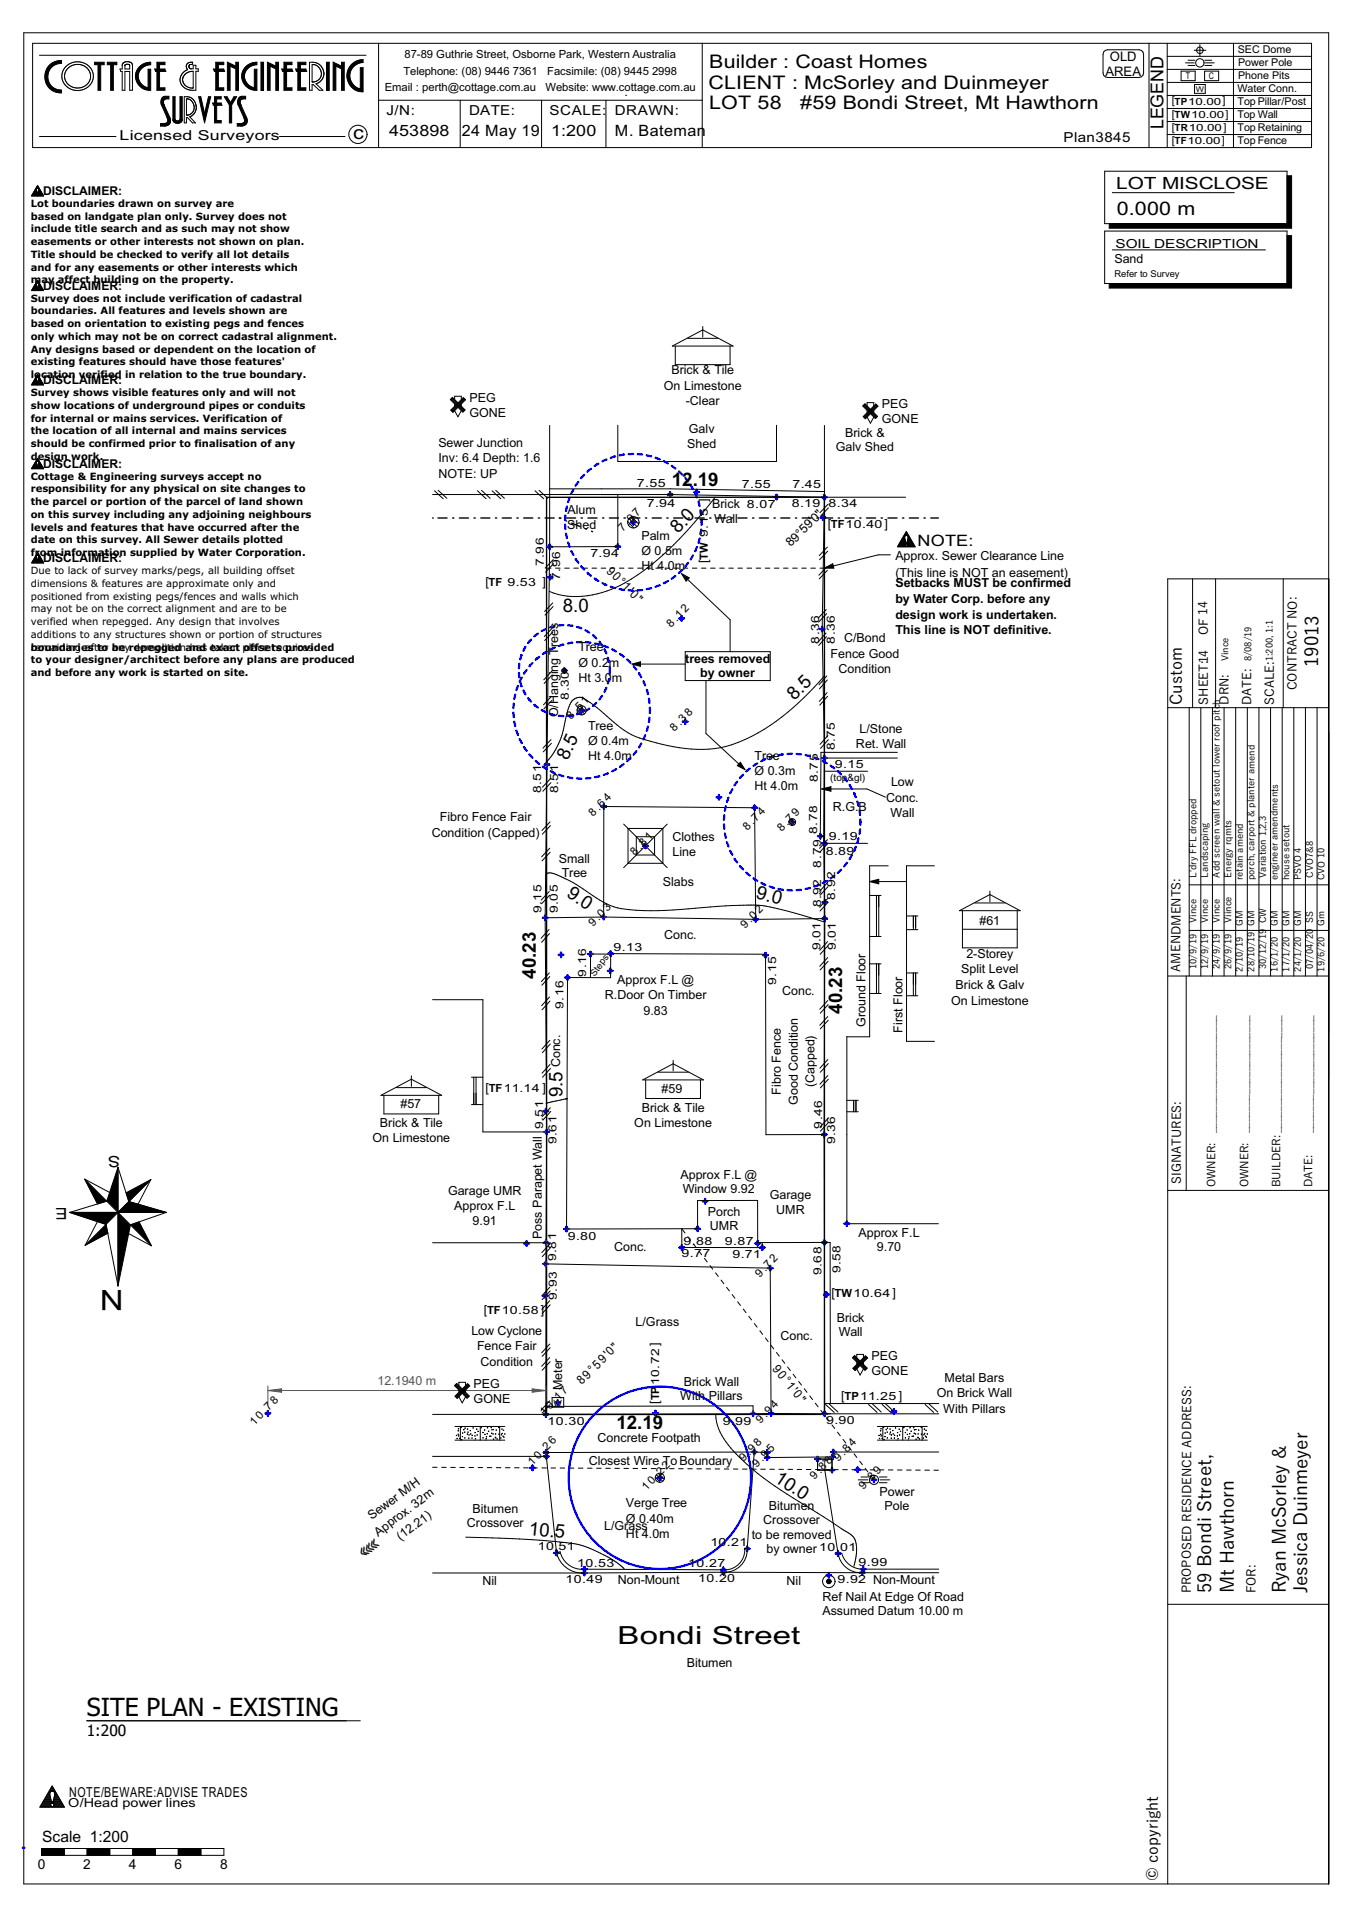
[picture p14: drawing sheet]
<svg xmlns="http://www.w3.org/2000/svg" width="297mm" height="420mm" viewBox="0 0 297 420" stroke-linecap="round" stroke-linejoin="round" font-family="sans-serif">
<defs><g id="words">
<text font-size="6.2" x="27.1" y="282.9" transform="rotate(180 27.1 282.9)">N</text>
<g font-size="5.5">
<text x="135.5" y="360.5">Bondi Street</text>
<text x="19" y="376.3">SITE PLAN - EXISTING</text>
</g>
<text font-size="4.6" x="81.3" y="337.3" transform="rotate(143 81.3 337.3)">&gt;&gt;&gt;</text>
<g font-size="4.1">
<text x="155.6" y="15">Builder : Coast Homes</text>
<text x="155.4" y="19.5">CLIENT : McSorley and Duinmeyer</text>
<text x="155.6" y="23.8">LOT 58</text>
<text x="175.5" y="23.8">#59 Bondi Street, Mt Hawthorn</text>
<text x="77.5" y="30.4">c</text>
<text x="245" y="47.1">0.000 m</text>
<text x="147.4" y="106.7">12.19</text>
<text x="148.8" y="117.2" transform="rotate(-47 148.8 117.2)">8.0</text>
<text x="123.4" y="134.3">8.0</text>
<text x="289.2" y="146.3" transform="rotate(-90 289.2 146.3)">19013</text>
<text x="174.3" y="153.9" transform="rotate(-45 174.3 153.9)">8.5</text>
<text x="124.6" y="167" transform="rotate(-66 124.6 167)">8.5</text>
<text x="124.1" y="196.6" transform="rotate(33 124.1 196.6)">9.0</text>
<text x="165.7" y="197" transform="rotate(15 165.7 197)">9.0</text>
<text x="117.5" y="214.7" transform="rotate(-90 117.5 214.7)">40.23</text>
<text x="184.7" y="222.3" transform="rotate(-90 184.7 222.3)">40.23</text>
<text x="123.4" y="240.7" transform="rotate(-90 123.4 240.7)">9.5</text>
<text x="135.2" y="313.5">12.19</text>
<text x="169.7" y="324.8" transform="rotate(33 169.7 324.8)">10.0</text>
<text x="115.9" y="336.6" transform="rotate(5 115.9 336.6)">10.5</text>
<text x="265.7" y="349.5" transform="rotate(-90 265.7 349.5)">59 Bondi Street,</text>
<text x="270.7" y="349.5" transform="rotate(-90 270.7 349.5)">Mt Hawthorn</text>
<text x="282.1" y="349.5" transform="rotate(-90 282.1 349.5)">Ryan McSorley &amp;</text>
<text x="286.8" y="349.5" transform="rotate(-90 286.8 349.5)">Jessica Duinmeyer</text>
</g>
<text font-size="3.9" x="255.2" y="28.4" transform="rotate(-90 255.2 28.4)">LEGEND</text>
<text font-size="3.7" x="244.9" y="41.5">LOT MISCLOSE</text>
<text font-size="3.6" x="259.3" y="154.5" transform="rotate(-90 259.3 154.5)">Custom</text>
<g font-size="3.4">
<text x="85.4" y="29.9">453898</text>
<text x="101.3" y="29.9">24 May 19</text>
<text x="120.9" y="29.9">1:200</text>
<text x="134.9" y="29.9">M. Bateman</text>
<text x="201.2" y="119.7">NOTE:</text>
<text x="26.4" y="253.5" transform="rotate(180 26.4 253.5)">S</text>
<text x="14.8" y="264.8" transform="rotate(180 14.8 264.8)">E</text>
<text x="19" y="380.8">1:200</text>
<text x="9.2" y="403.9">Scale 1:200</text>
<text x="254" y="412.6" transform="rotate(-90 254 412.6)">© copyright</text>
</g>
<g font-size="3">
<text x="84.8" y="25.2">J/N:</text>
<text x="102.9" y="25.2">DATE:</text>
<text x="120.6" y="25.2">SCALE:</text>
<text x="134.9" y="25.2">DRAWN:</text>
<text x="26.2" y="30.8">Licensed Surveyors</text>
<text x="233.3" y="31.2">Plan3845</text>
<text x="15.2" y="394.1">NOTE/BEWARE:ADVISE TRADES</text>
<text x="8.3" y="410">0</text>
<text x="18.3" y="410">2</text>
<text x="28.3" y="410">4</text>
<text x="38.3" y="410">6</text>
<text x="48.3" y="410">8</text>
</g>
<g font-size="2.9">
<text x="242.5" y="16.6">AREA</text>
<text x="243.4" y="13.3">OLD</text>
</g>
<g font-size="2.7">
<text x="137" y="21.2">.</text>
<text x="9.5" y="42.8">DISCLAIMER:</text>
<text x="244.4" y="57.7">Sand</text>
<text x="244.7" y="54.3">SOIL DESCRIPTION</text>
<text x="9.5" y="63.6">DISCLAIMER:</text>
<text x="147.3" y="82.1">Brick &amp; Tile</text>
<text x="9.5" y="84.3">DISCLAIMER:</text>
<text x="103" y="88.1">PEG</text>
<text x="145.6" y="85.5">On Limestone</text>
<text x="150.4" y="88.9">-Clear</text>
<text x="193.4" y="89.6">PEG</text>
<text x="103" y="91.4">GONE</text>
<text x="151.1" y="95.1">Galv</text>
<text x="185.4" y="95.8">Brick &amp;</text>
<text x="193.4" y="92.8">GONE</text>
<text x="96.2" y="98">Sewer Junction</text>
<text x="96.2" y="101.4">Inv: 6.4 Depth: 1.6</text>
<text x="150.7" y="98.3">Shed</text>
<text x="183.3" y="99">Galv Shed</text>
<text x="9.5" y="102.6">DISCLAIMER:</text>
<text x="96.2" y="104.7">NOTE: UP</text>
<text x="124.5" y="112.8">Alum</text>
<text x="156.2" y="111.5">Brick 8.07</text>
<text x="124.4" y="116">Shed</text>
<text x="140.7" y="118.4">Palm</text>
<text x="156.7" y="114.6">Wall</text>
<text x="181.6" y="115.7">[TF10.40]</text>
<text x="9.5" y="123.3">DISCLAIMER:</text>
<text x="132.9" y="125.4" transform="rotate(45 132.9 125.4)">90°1'0&quot;</text>
<text x="140.7" y="121.7">Ø 0.5m</text>
<text x="140.7" y="125.1">Ht 4.0m</text>
<text x="155.3" y="123.5" transform="rotate(-90 155.3 123.5)">[TW 9.15 ]</text>
<text x="173.5" y="120.1" transform="rotate(-45 173.5 120.1)">89°59'0&quot;</text>
<text x="196.4" y="122.8">Approx. Sewer Clearance Line</text>
<text x="106.5" y="128.6">[TF 9.53 ]</text>
<text x="196.4" y="126.6">(This line is NOT an easement)</text>
<text x="196.4" y="128.8">Setbacks MUST be confirmed</text>
<text x="196.4" y="132.3">by Water Corp. before any</text>
<text x="196.4" y="135.7">design work is undertaken.</text>
<text x="126.9" y="142.9">Tree</text>
<text x="185.2" y="140.9">C/Bond</text>
<text x="196.4" y="139.1">This line is NOT definitive.</text>
<text x="265" y="139.3" transform="rotate(-90 265 139.3)">OF 14</text>
<text x="126.9" y="146.3">Ø 0.2m</text>
<text x="126.9" y="149.6">Ht 3.0m</text>
<text x="150.3" y="145.4">trees removed</text>
<text x="153.6" y="148.6">by owner</text>
<text x="182.2" y="144.3">Fence Good</text>
<text x="184" y="147.7">Condition</text>
<text x="265" y="154.5" transform="rotate(-90 265 154.5)">SHEET:14</text>
<text x="269.5" y="154.5" transform="rotate(-90 269.5 154.5)">DRN:</text>
<text x="274.5" y="154.5" transform="rotate(-90 274.5 154.5)">DATE:</text>
<text x="279.5" y="154.5" transform="rotate(-90 279.5 154.5)">SCALE:</text>
<text x="284.5" y="151.3" transform="rotate(-90 284.5 151.3)">CONTRACT NO:</text>
<text x="122.5" y="157.3" transform="rotate(-90 122.5 157.3)">O/Hanging Trees</text>
<text x="129" y="160">Tree</text>
<text x="188.5" y="160.8">L/Stone</text>
<text x="129" y="163.4">Ø 0.4m</text>
<text x="129" y="166.8">Ht 4.0m</text>
<text x="165.5" y="166.6">Tree</text>
<text x="187.8" y="164">Ret. Wall</text>
<text x="165.5" y="170">Ø 0.3m</text>
<text x="165.5" y="173.3">Ht 4.0m</text>
<text x="195.5" y="172.5">Low</text>
<text x="182.7" y="177.9">R.G.B</text>
<text x="194.4" y="175.8">Conc.</text>
<text x="195.3" y="179.2">Wall</text>
<text x="94.7" y="183.6">Condition (Capped)</text>
<text x="96.5" y="180">Fibro Fence Fair</text>
<text x="147.5" y="184.5">Clothes</text>
<text x="122.6" y="189.3">Small</text>
<text x="147.5" y="187.7">Line</text>
<text x="123.2" y="192.4">Tree</text>
<text x="145.4" y="194.4">Slabs</text>
<text x="214.8" y="202.8">#61</text>
<text x="145.7" y="205.9">Conc.</text>
<text x="135.4" y="215.8">Approx F.L @</text>
<text x="210.8" y="213.5">Split Level</text>
<text x="212" y="210">2-Storey</text>
<text x="259" y="213.1" transform="rotate(-90 259 213.1)">AMENDMENTS:</text>
<text x="132.7" y="219.2">R.Door On Timber</text>
<text x="171.6" y="218.2">Conc.</text>
<text x="208.6" y="220.4">On Limestone</text>
<text x="209.6" y="216.9">Brick &amp; Galv</text>
<text x="141.2" y="222.6">9.83</text>
<text x="189.9" y="225.2" transform="rotate(-90 189.9 225.2)">Ground Floor</text>
<text x="198" y="226.5" transform="rotate(-90 198 226.5)">First Floor</text>
<text x="106.5" y="239.4">[TF11.14 ]</text>
<text x="122.9" y="234.1" transform="rotate(-90 122.9 234.1)">Conc.</text>
<text x="145.1" y="239.6">#59</text>
<text x="178.6" y="238.5" transform="rotate(-90 178.6 238.5)">(Capped)</text>
<text x="87.8" y="243.1">#57</text>
<text x="140.8" y="243.9">Brick &amp; Tile</text>
<text x="171.3" y="240.1" transform="rotate(-90 171.3 240.1)">Fibro Fence</text>
<text x="175" y="242.3" transform="rotate(-90 175 242.3)">Good Condition</text>
<text x="81.7" y="250.5">On Limestone</text>
<text x="83.3" y="247.2">Brick &amp; Tile</text>
<text x="139.1" y="247.1">On Limestone</text>
<text x="98.3" y="262">Garage UMR</text>
<text x="149.2" y="258.6">Approx F.L @</text>
<text x="149.8" y="261.8">Window 9.92</text>
<text x="168.8" y="263">Garage</text>
<text x="259.1" y="259.6" transform="rotate(-90 259.1 259.6)">SIGNATURES:</text>
<text x="99.6" y="265.3">Approx F.L</text>
<text x="103.7" y="268.7">9.91</text>
<text x="155.3" y="266.7">Porch</text>
<text x="155.7" y="269.8">UMR</text>
<text x="170.3" y="266.2">UMR</text>
<text x="118.9" y="271.7" transform="rotate(-90 118.9 271.7)">Poss Parapet Wall</text>
<text x="134.7" y="274.4">Conc.</text>
<text x="188.3" y="271.3">Approx F.L</text>
<text x="192.4" y="274.4">9.70</text>
<text x="182.4" y="284.5">[TW10.64]</text>
<text x="103.4" y="292.8">Low Cyclone</text>
<text x="106.1" y="288.1">[TF10.58]</text>
<text x="139.4" y="290.8">L/Grass</text>
<text x="171.2" y="294">Conc.</text>
<text x="183.5" y="289.9">Brick</text>
<text x="184" y="293">Wall</text>
<text x="104.6" y="296.2">Fence Fair</text>
<text x="105.4" y="299.6">Condition</text>
<text x="191.2" y="298.3">PEG</text>
<text x="103.9" y="304.4">PEG</text>
<text x="123.3" y="304.9" transform="rotate(-90 123.3 304.9)">Meter</text>
<text x="127.6" y="303.8" transform="rotate(-45 127.6 303.8)">89°59'0&quot;</text>
<text x="150" y="303.9">Brick Wall</text>
<text x="169.3" y="300.2" transform="rotate(52 169.3 300.2)">90°1'0&quot;</text>
<text x="191.2" y="301.5">GONE</text>
<text x="207.2" y="303.1">Metal Bars</text>
<text x="103.9" y="307.6">GONE</text>
<text x="144.5" y="307.9" transform="rotate(-90 144.5 307.9)">[TP10.72 ]</text>
<text x="149.2" y="307">With Pillars</text>
<text x="184.5" y="307">[TP11.25 ]</text>
<text x="205.5" y="306.5">On Brick Wall</text>
<text x="206.9" y="309.8">With Pillars</text>
<text x="131.1" y="316.2">Concrete Footpath</text>
<text x="129.2" y="321.2">Closest Wire To Boundary</text>
<text x="192.9" y="328">Power</text>
<text x="81.5" y="333.5" transform="rotate(-37 81.5 333.5)">Sewer M/H</text>
<text x="102.4" y="334.9">Crossover</text>
<text x="103.6" y="331.7">Bitumen</text>
<text x="132.5" y="335.6">L/Grass</text>
<text x="137.3" y="330.6">Verge Tree</text>
<text x="137.3" y="333.9">Ø 0.40m</text>
<text x="167.4" y="334.3">Crossover</text>
<text x="168.6" y="331.2">Bitumen</text>
<text x="194" y="331.1">Pole</text>
<text x="82.9" y="337" transform="rotate(-37 82.9 337)">Approx. 32m</text>
<text x="87.9" y="337.9" transform="rotate(-37 87.9 337.9)">(12.21)</text>
<text x="137.3" y="337.3">Ht 4.0m</text>
<text x="164.9" y="337.5">to be removed</text>
<text x="168.2" y="340.7">by owner 10.01</text>
<text x="105.8" y="347.6">Nil</text>
<text x="135.5" y="347.3">Non-Mount</text>
<text x="172.5" y="347.6">Nil</text>
<text x="180.4" y="351.1">Ref Nail At Edge Of Road</text>
<text x="261.3" y="349.5" transform="rotate(-90 261.3 349.5)">PROPOSED RESIDENCE ADDRESS:</text>
<text x="275.4" y="349.5" transform="rotate(-90 275.4 349.5)">FOR:</text>
<text x="180.4" y="354.2">Assumed Datum 10.00 m</text>
<text x="150.7" y="365.6">Bitumen</text>
<text x="15" y="396.3">O/Head power lines</text>
</g>
<text font-size="2.7" fill="#575757" x="82.8" y="303.7">12.1940 m</text>
<g font-size="2.5">
<text x="88.5" y="16.4">Telephone: (08) 9446 7361</text>
<text x="88.7" y="12.8">87-89 Guthrie Street, Osborne Park, Western Australia</text>
<text x="120" y="16.4">Facsimile: (08) 9445 2998</text>
<text x="84.4" y="20">Email : perth@cottage.com.au</text>
<text x="119.7" y="20">Website: www.cottage.com.au</text>
<text x="139.7" y="106.8">7.55</text>
<text x="162.7" y="107">7.55</text>
<text x="173.8" y="107.1">7.45</text>
<text x="141.9" y="111.1">7.94</text>
<text x="173.7" y="111.3">8.19</text>
<text x="181.7" y="111.3">8.34</text>
<text x="136.6" y="116.8" transform="rotate(-46 136.6 116.8)">7 .9 7</text>
<text x="119.3" y="124.2" transform="rotate(-90 119.3 124.2)">7.96</text>
<text x="129.5" y="122.3">7.94</text>
<text x="122.9" y="127.2" transform="rotate(-90 122.9 127.2)">7.96</text>
<text x="147.2" y="137.8" transform="rotate(-46 147.2 137.8)">8 .1 2</text>
<text x="179.6" y="141.2" transform="rotate(-90 179.6 141.2)">8.36</text>
<text x="183.1" y="141.2" transform="rotate(-90 183.1 141.2)">8.36</text>
<text x="124.7" y="153.5" transform="rotate(-90 124.7 153.5)">8.30</text>
<text x="125.3" y="158" transform="rotate(-46 125.3 158)">8 .5 1</text>
<text x="148" y="160.5" transform="rotate(-46 148 160.5)">8 .3 8</text>
<text x="183.1" y="164.6" transform="rotate(-90 183.1 164.6)">8.75</text>
<text x="118.7" y="173.9" transform="rotate(-90 118.7 173.9)">8.51</text>
<text x="122.5" y="173.9" transform="rotate(-90 122.5 173.9)">8.51</text>
<text x="179.4" y="171.5" transform="rotate(-90 179.4 171.5)">8.75</text>
<text x="183.2" y="168.5">9.15</text>
<text x="130.1" y="179.1" transform="rotate(-46 130.1 179.1)">8 .6 4</text>
<text x="164" y="182.2" transform="rotate(-46 164 182.2)">8 .7 4</text>
<text x="171.5" y="182.5" transform="rotate(-46 171.5 182.5)">8 .7 9</text>
<text x="179.3" y="182.9" transform="rotate(-90 179.3 182.9)">8.78</text>
<text x="181.8" y="184.3">9.19</text>
<text x="139.3" y="187.7" transform="rotate(-46 139.3 187.7)">8 .8 1</text>
<text x="180.1" y="190.3" transform="rotate(-90 180.1 190.3)">8.79</text>
<text x="181.1" y="187.5">8.89</text>
<text x="183.2" y="197.4" transform="rotate(-90 183.2 197.4)">8.92</text>
<text x="118.8" y="200.3" transform="rotate(-90 118.8 200.3)">9.15</text>
<text x="122.4" y="200.3" transform="rotate(-90 122.4 200.3)">9.05</text>
<text x="130.1" y="203.3" transform="rotate(-46 130.1 203.3)">9 .0 3</text>
<text x="163.5" y="203.8" transform="rotate(-46 163.5 203.8)">9 .0 2</text>
<text x="180.1" y="199" transform="rotate(-90 180.1 199)">8.92</text>
<text x="134.6" y="208.5">9.13</text>
<text x="180" y="208.4" transform="rotate(-90 180 208.4)">9.01</text>
<text x="183.3" y="208.4" transform="rotate(-90 183.3 208.4)">9.01</text>
<text x="128.6" y="214.2" transform="rotate(-90 128.6 214.2)">9.16</text>
<text x="123.6" y="221.3" transform="rotate(-90 123.6 221.3)">9.16</text>
<text x="170.3" y="216" transform="rotate(-90 170.3 216)">9.15</text>
<text x="119.1" y="247.7" transform="rotate(-90 119.1 247.7)">9.51</text>
<text x="122.1" y="251" transform="rotate(-90 122.1 251)">9.61</text>
<text x="180.3" y="247.5" transform="rotate(-90 180.3 247.5)">9.46</text>
<text x="183.2" y="251" transform="rotate(-90 183.2 251)">9.36</text>
<text x="266.6" y="248.6" transform="rotate(-90 266.6 248.6)">_____________________</text>
<text x="273.9" y="248.6" transform="rotate(-90 273.9 248.6)">_____________________</text>
<text x="287.9" y="248.6" transform="rotate(-90 287.9 248.6)">_____________________</text>
<text x="266.6" y="260.4" transform="rotate(-90 266.6 260.4)">OWNER:</text>
<text x="273.9" y="260.4" transform="rotate(-90 273.9 260.4)">OWNER:</text>
<text x="280.9" y="260.4" transform="rotate(-90 280.9 260.4)">BUILDER:_____________________</text>
<text x="287.9" y="260.4" transform="rotate(-90 287.9 260.4)">DATE:</text>
<text x="124.5" y="271.9">9.80</text>
<text x="149.5" y="275.7">9.77</text>
<text x="149.9" y="273">9.88</text>
<text x="159" y="273">9.87</text>
<text x="160.7" y="276">9.71</text>
<text x="122" y="276.6" transform="rotate(-90 122 276.6)">9.81</text>
<text x="166.6" y="280.3" transform="rotate(-46 166.6 280.3)">9 .7 2</text>
<text x="180.2" y="279.7" transform="rotate(-90 180.2 279.7)">9.68</text>
<text x="184.3" y="279.3" transform="rotate(-90 184.3 279.3)">9.58</text>
<text x="122.2" y="285.1" transform="rotate(-90 122.2 285.1)">9.93</text>
<text x="119.4" y="310.5" transform="rotate(-46 119.4 310.5)">1 0 .1 7</text>
<text x="55.8" y="312.8" transform="rotate(-46 55.8 312.8)">1 0 .7 8</text>
<text x="120.1" y="312.5">10.30</text>
<text x="158.5" y="312.6">9.99</text>
<text x="166.8" y="312.2" transform="rotate(-46 166.8 312.2)">9 .9 4</text>
<text x="181.2" y="312.2">9.90</text>
<text x="116.8" y="321.4" transform="rotate(-46 116.8 321.4)">1 0 .2 6</text>
<text x="163.1" y="320.7" transform="rotate(-46 163.1 320.7)">9 .9 8</text>
<text x="166" y="321.9" transform="rotate(-46 166 321.9)">9 .9 5</text>
<text x="183.9" y="320.7" transform="rotate(-46 183.9 320.7)">9 .8 4</text>
<text x="141.8" y="327" transform="rotate(-46 141.8 327)">1 0 .2 2</text>
<text x="178.7" y="324.7" transform="rotate(-46 178.7 324.7)">9 .8 8</text>
<text x="189.4" y="326.8" transform="rotate(-46 189.4 326.8)">9 .8 9</text>
<text x="118" y="340">10.51</text>
<text x="155.8" y="339.2">10.21</text>
<text x="124.1" y="347.1">10.49</text>
<text x="126.6" y="343.6">10.53</text>
<text x="151" y="343.7">10.27</text>
<text x="153.2" y="346.9">10.20</text>
<text x="183.7" y="347.1">9.92 Non-Mount</text>
<text x="188.3" y="343.5">9.99</text>
</g>
<g font-size="2.4">
<text x="271.5" y="11.7">SEC Dome</text>
<text x="271.6" y="14.5">Power Pole</text>
<text x="271.6" y="17.4">Phone Pits</text>
<text x="257" y="22.9">[TP10.00]</text>
<text x="271.4" y="20.3">Water Conn.</text>
<text x="271.5" y="23.1">Top Pillar/Post</text>
<text x="257" y="25.8">[TW10.00]</text>
<text x="257" y="28.6">[TR10.00]</text>
<text x="271.5" y="26">Top Wall</text>
<text x="271.5" y="28.8">Top Retaining</text>
<text x="257" y="31.5">[TF10.00]</text>
<text x="271.5" y="31.7">Top Fence</text>
<text x="180.3" y="322">T</text>
</g>
<g font-size="2.2">
<text x="6.7" y="45.4">Lot boundaries drawn on survey are</text>
<text x="6.7" y="48.2">based on landgate plan only. Survey does not</text>
<text x="6.7" y="51">include title search and as such may not show</text>
<text x="6.7" y="53.8">easements or other interests not shown on plan.</text>
<text x="6.7" y="56.6">Title should be checked to verify all lot details</text>
<text x="6.7" y="59.4">and for any easements or other interests which</text>
<text x="6.7" y="62.1">may affect building on the property.</text>
<text x="6.7" y="66.2">Survey does not include verification of cadastral</text>
<text x="6.7" y="69">boundaries. All features and levels shown are</text>
<text x="6.7" y="71.8">based on orientation to existing pegs and fences</text>
<text x="6.7" y="74.6">only which may not be on correct cadastral alignment.</text>
<text x="6.7" y="77.3">Any designs based or dependent on the location of</text>
<text x="6.7" y="80.1">existing features should have those features'</text>
<text x="6.7" y="82.9">location verified in relation to the true boundary.</text>
<text x="6.7" y="86.9">Survey shows visible features only and will not</text>
<text x="6.7" y="89.6">show locations of underground pipes or conduits</text>
<text x="6.7" y="92.4">for internal or mains services. Verification of</text>
<text x="6.7" y="95.2">the location of all internal and mains services</text>
<text x="6.7" y="98">should be confirmed prior to finalisation of any</text>
<text x="6.7" y="100.8">design work.</text>
<text x="6.7" y="105.2">Cottage &amp; Engineering surveys accept no</text>
<text x="6.7" y="108">responsibility for any physical on site changes to</text>
<text x="6.7" y="110.8">the parcel or portion of the parcel of land shown</text>
<text x="6.7" y="113.6">on this survey including any adjoining neighbours</text>
<text x="6.7" y="116.4">levels and features that have occurred after the</text>
<text x="6.7" y="119.2">date on this survey. All Sewer details plotted</text>
<text x="6.7" y="122">from information supplied by Water Corporation.</text>
<text x="6.8" y="125.9">Due to lack of survey marks/pegs, all building offset</text>
<text x="6.8" y="128.7">dimensions &amp; features are approximate only and</text>
<text x="6.8" y="131.5">positioned from existing pegs/fences and walls which</text>
<text x="6.8" y="134.3">may not be on the correct alignment and are to be</text>
<text x="6.8" y="137.1">verified when repegged. Any design that involves</text>
<text x="6.8" y="139.9">additions to any structures shown or portion of structures</text>
<text x="6.8" y="142.7">remaining after be</text>
<text x="6.8" y="142.7">boundaries to anyrepegged</text>
<text x="29.3" y="142.7">demolitionand taken offsets provided</text>
<text x="41.7" y="142.7">has exact place requires</text>
<text x="6.8" y="145.5">to your designer/architect before any plans are produced</text>
<text x="6.8" y="148.3">and before any work is started on site.</text>
<text x="182.1" y="171.3">(top&amp;gl)</text>
</g>
<g font-size="2.1">
<text x="244.5" y="60.7">Refer to Survey</text>
<text x="269.5" y="145.1" transform="rotate(-90 269.5 145.1)">Vince</text>
<text x="274.5" y="145.1" transform="rotate(-90 274.5 145.1)">8/08/19</text>
<text x="279.2" y="145.1" transform="rotate(-90 279.2 145.1)">1:200, 1:1</text>
<text x="262.4" y="192.5" transform="rotate(-90 262.4 192.5)">L'dry FFL dropped</text>
<text x="265" y="192.5" transform="rotate(-90 265 192.5)">Landscaping</text>
<text x="267.5" y="192.5" transform="rotate(-90 267.5 192.5)">Add screen wall &amp; setout lower roof pitch</text>
<text x="270.1" y="192.5" transform="rotate(-90 270.1 192.5)">Energy rqmts</text>
<text x="272.6" y="193.1" transform="rotate(-90 272.6 193.1)">retain amend</text>
<text x="275.2" y="193.1" transform="rotate(-90 275.2 193.1)">porch, carport &amp; planter amend</text>
<text x="277.7" y="192.5" transform="rotate(-90 277.7 192.5)">Variation 1,2,3</text>
<text x="280.3" y="193.1" transform="rotate(-90 280.3 193.1)">engineer amendments</text>
<text x="282.8" y="193.1" transform="rotate(-90 282.8 193.1)">house setout</text>
<text x="285.4" y="193.1" transform="rotate(-90 285.4 193.1)">PSVO 4</text>
<text x="288" y="192.5" transform="rotate(-90 288 192.5)">CVO7&amp;8</text>
<text x="290.6" y="193.1" transform="rotate(-90 290.6 193.1)">CVO 10</text>
<text x="262.4" y="202.4" transform="rotate(-90 262.4 202.4)">Vince</text>
<text x="265" y="202.4" transform="rotate(-90 265 202.4)">Vince</text>
<text x="267.5" y="202.4" transform="rotate(-90 267.5 202.4)">Vince</text>
<text x="270.1" y="202.4" transform="rotate(-90 270.1 202.4)">Viince</text>
<text x="272.6" y="203" transform="rotate(-90 272.6 203)">GM</text>
<text x="275.2" y="203" transform="rotate(-90 275.2 203)">GM</text>
<text x="277.7" y="202.4" transform="rotate(-90 277.7 202.4)">CW</text>
<text x="280.3" y="203" transform="rotate(-90 280.3 203)">GM</text>
<text x="282.8" y="203" transform="rotate(-90 282.8 203)">GM</text>
<text x="285.4" y="203" transform="rotate(-90 285.4 203)">GM</text>
<text x="288" y="202.4" transform="rotate(-90 288 202.4)">SS</text>
<text x="290.6" y="203" transform="rotate(-90 290.6 203)">Gm</text>
<text x="130.5" y="214.2" transform="rotate(-54 130.5 214.2)">Steps</text>
<text x="262.4" y="212.5" transform="rotate(-90 262.4 212.5)">10/9/19</text>
<text x="265" y="212.5" transform="rotate(-90 265 212.5)">12/9/19</text>
<text x="267.5" y="212.5" transform="rotate(-90 267.5 212.5)">24/9/19</text>
<text x="270.1" y="212.5" transform="rotate(-90 270.1 212.5)">26/9/19</text>
<text x="272.6" y="213.1" transform="rotate(-90 272.6 213.1)">2/10/19</text>
<text x="275.2" y="213.1" transform="rotate(-90 275.2 213.1)">28/10/19</text>
<text x="277.7" y="212.5" transform="rotate(-90 277.7 212.5)">30/12/19</text>
<text x="280.3" y="213.1" transform="rotate(-90 280.3 213.1)">16/1/20</text>
<text x="282.8" y="213.1" transform="rotate(-90 282.8 213.1)">17/1/20</text>
<text x="285.4" y="213.1" transform="rotate(-90 285.4 213.1)">24/1/20</text>
<text x="288" y="212.5" transform="rotate(-90 288 212.5)">07/04/20</text>
<text x="290.6" y="213.1" transform="rotate(-90 290.6 213.1)">19/6/20</text>
</g>
<g font-size="2">
<text x="260.1" y="17.3">T</text>
<text x="265.2" y="17.3">C</text>
</g>
<text font-size="1.9" x="121.4" y="308.3">W</text>
<text font-size="1.7" x="262.3" y="20.1">W</text>
</g></defs>
<g fill="none" stroke="#000" stroke-width=".22">
<path d="M5.2 7.2h286.2v406h-286.2zM261.6 127v28.2M266.6 127v28.2M281.5 127v28.2M291.4 127h-35.3v286.2M256.1 155.2h35.3M260.8 155.2v58.9M263.4 155.2v58.9M265.9 155.2v58.9M268.5 155.2v58.9M271 155.2v58.9M273.6 155.2v58.9"/>
<path d="M276.1 155.2v58.9M278.7 155.2v58.9M281.2 155.2v58.9M283.8 155.2v58.9M286.3 155.2v58.9M288.9 155.2v58.9M260.8 194.1h30.6M256.1 214.1h35.3M260.2 214.1v47M260.8 204.1h30.6M256.1 261.1h35.3M256.1 351.9h35.3"/>
</g>
<!-- layer: B1  SITE-(survey) -->
<g fill="#000">
<path d="M180.3 173l2-.5v1zM190.8 193.3l2-.5v1zM18.6 258.6l4.8 4.8-2 .6zM27.7 261.6l5.4-2.9-4.8 4.8zM18.7 273.1l4.6-4.6 .3 2zM15.3 265.9h10.6l-2.6 2.6zM25.9 256v9.9l-2.5-2.5zM28.6 268.6l1.9-.6 2.7 5.2zM28.3 263.5l8.2 2.4h-10.6zM25.9 265.9l2.7 2.7-2.7 13.4z"/>
<path d="M243.3 49.1h39v-10.5h1v11.5h-40z" fill-rule="evenodd"/>
<path d="M243.3 62.2h39v-10.5h1v11.5h-40z" fill-rule="evenodd"/>
<path d="M9.1 405.4h5v1.5h-5z" fill-rule="evenodd"/>
<path d="M19.1 405.4h5v1.5h-5z" fill-rule="evenodd"/>
<path d="M29.1 405.4h5v1.5h-5z" fill-rule="evenodd"/>
<path d="M39.1 405.4h5v1.5h-5z" fill-rule="evenodd"/>
</g>
<g fill="#575757">
<path d="M58.8 305l3-.4v.7z"/>
<path d="M116.7 304.6l3 .4-3 .3z"/>
</g>
<g fill="#000">
<path d="M180.8 124.6l1.9-1 .2 1z"/>
<path d="M10.9 14.2l.9-.5 1.1-.4h.6v.6a2.92 2.92 0 0 0-3 2.9 2.92 2.92 0 0 0 3 3v.6a3.6 3.6 0 0 1-3.4-2.2 3.6 3.6 0 0 1 .8-4z" fill-rule="evenodd"/>
<path d="M20.8 13.7h2v.5h-.7v5.6h-.6v-5.6h-.7z" fill-rule="evenodd"/>
<path d="M23.5 13.7h2.1v.5h-.7v5.6h-.6v-5.6h-.8z" fill-rule="evenodd"/>
<path d="M30.6 14.7a3.4 3.4 0 0 1 2.5-1v.5a2.52 2.52 0 0 0-2.8 2.2 2.52 2.52 0 0 0 2.2 2.8v-4h.6v4.6h-.2a3.1 3.1 0 0 1-2.9-1.8 3.1 3.1 0 0 1 .6-3.3z" fill-rule="evenodd"/>
<path d="M34.4 13.7h1.8v.5h-1.2v.9h1.2l.2 .6h-1.4v3.6h1.2v.5h-1.8v-4.1h-.3l-.2-.6h.5z" fill-rule="evenodd"/>
<path d="M47.3 13.7h1.8v.5h-1.2v.9h1.2l.2 .6h-1.4v3.6h1.2v.5h-1.8v-4.1h-.3l-.2-.6h.5z" fill-rule="evenodd"/>
<path d="M49.9 13.6l1.8 .9v-.8h.6v6.1h-.6v-4.7l-1.2-.6v5.3h-.6z" fill-rule="evenodd"/>
<path d="M53.9 14.7a3.4 3.4 0 0 1 2.5-1v.5a2.52 2.52 0 0 0-2.8 2.2 2.52 2.52 0 0 0 2.2 2.8v-4h.6v4.6h-.2a3.1 3.1 0 0 1-2.9-1.8 3.1 3.1 0 0 1 .6-3.3z" fill-rule="evenodd"/>
<path d="M57.2 13.7h.6v6.1h-.6z" fill-rule="evenodd"/>
<path d="M58.7 13.6l1.8 .9v-.8h.6v6.1h-.6v-4.7l-1.3-.6v5.3h-.5z" fill-rule="evenodd"/>
<path d="M62.3 13.7h1.7v.5h-1.1v.9h1.1l.2 .6h-1.3v3.6h1.1v.5h-1.7v-4.1h-.3l-.2-.6h.5z" fill-rule="evenodd"/>
<path d="M65.3 13.7h1.8v.5h-1.2v.9h1.2l.2 .6h-1.4v3.6h1.2v.5h-1.8v-4.1h-.3l-.2-.6h.5z" fill-rule="evenodd"/>
<path d="M71.7 13.7h.5v6.1h-.5z" fill-rule="evenodd"/>
<path d="M73.1 13.6l1.8 .9v-.8h.6v6.1h-.6v-4.7l-1.2-.6v5.3h-.6z" fill-rule="evenodd"/>
<path d="M77.1 14.1a3.5 3.5 0 0 1 2.5-1v.6a2.89 2.89 0 0 0-2.9 2.6 2.89 2.89 0 0 0 2.3 3.1v-4.6h.6v5.3a3.5 3.5 0 0 1-3.2-2.1 3.5 3.5 0 0 1 .7-3.9z" fill-rule="evenodd"/>
<path d="M35.6 21.4l.5-.3h.9v.6h-.5a.8 .8 0 0 0-.7 .5 .8 .8 0 0 0 .2 .8l1.2 2.6a1.28 1.28 0 0 1 .1 1.5 1.28 1.28 0 0 1-1.4 .6h-.7v-.6h.8a.77 .77 0 0 0 .8-.4 .77 .77 0 0 0-.2-1l-1.1-2.6a1.68 1.68 0 0 1 .1-1.7z" fill-rule="evenodd"/>
<path d="M37.9 21.2h.5v5a.59 .59 0 0 0 .5 .3 .59 .59 0 0 0 .6-.3v-5h.5v5a1.04 1.04 0 0 1-1.1 .8 1.04 1.04 0 0 1-1-.8z" fill-rule="evenodd"/>
<path d="M43.6 21.2h.4l.9 3.7 .8-3.7h.5l-1.3 5.7z" fill-rule="evenodd"/>
<path d="M47.1 21.2h1.4v.5h-1v.9h1l.2 .5h-1.2v3.3h1v.5h-1.4v-3.8h-.3l-.2-.5h.5z" fill-rule="evenodd"/>
<path d="M49.2 21.2h.6l.8 1.3 .7-1.3h.6l-1.1 1.8v3.9h-.5v-3.9z" fill-rule="evenodd"/>
<path d="M52.5 21.4l.4-.3h1v.6h-.5a.8 .8 0 0 0-.7 .5 .8 .8 0 0 0 .1 .8l1.2 2.6a1.28 1.28 0 0 1 .1 1.5 1.28 1.28 0 0 1-1.3 .6h-.8v-.6h.8a.77 .77 0 0 0 .9-.4 .77 .77 0 0 0-.2-1l-1.2-2.6a1.68 1.68 0 0 1 .2-1.7z" fill-rule="evenodd"/>
</g>
<g fill="none" stroke="#000" stroke-width=".22">
<path d="M7.2 9.5h280.5v22.9h-280.5zM8.7 12.1h71.6M10.9 14.2l.9-.5 1.1-.4h.6v.6a2.92 2.92 0 0 0-3 2.9 2.92 2.92 0 0 0 3 3v.6a3.6 3.6 0 0 1-3.4-2.2 3.6 3.6 0 0 1 .8-4zM14.4 14.6a3.5 3.5 0 0 1 4-.8 3.5 3.5 0 0 1 2 3.5 3.5 3.5 0 0 1-3.9 2.5 3.5 3.5 0 0 1-2.9-3.5l.2-.8zM14.9 15a2.79 2.79 0 0 1 3.5-.6 2.79 2.79 0 0 1 1.2 3.5 2.87 2.87 0 0 1-3.4 1.3 2.87 2.87 0 0 1-2-3zM20.8 13.7h2v.5h-.7v5.6h-.6v-5.6h-.7zM23.5 13.7h2.1v.5h-.7v5.6h-.6v-5.6h-.8zM27 13.8a1.24 1.24 0 0 1 2.1 .6v5.4h-.6v-4.1h-1.1v4.1h-.6v-4.1h-.3l-.2-.6h.5v-.9zM27.4 14.3v.1M27.4 14.3h.1M27.5 14.2l-.1 .1M27.5 14.2h.1"/>
<path d="M28.3 14.2h.1M28.3 14.2h-.8M28.4 14.2v.1M28.4 14.3h.1M28.4 14.3l.1 .1M28.5 14.4v.7h-1.1v-.7M30.6 14.7a3.4 3.4 0 0 1 2.5-1v.5a2.53 2.53 0 0 0-2.8 2.2 2.53 2.53 0 0 0 2.1 2.8l.1-4h.6v4.6h-.2a3.1 3.1 0 0 1-2.9-1.8 3.1 3.1 0 0 1 .6-3.3zM32.5 19.2h-.1M34.4 13.7h1.8v.5h-1.2v.9h1.2l.2 .6h-1.4v3.6h1.2v.5h-1.8v-4.1h-.3l-.2-.6h.5zM40.6 16.3l.8-.5 1-.2v3.7a1.82 1.82 0 0 1-2.1-.9 1.82 1.82 0 0 1 .3-2.1zM41.5 14.3l-.1 .4 .4 .4M41.6 14.2l-.1 .1"/>
<path d="M41.6 14.2h.1M41.7 14.2h-.1M41.8 14.1l-.1 .1M41.8 15.1h.1M42.2 13.7a.98 .98 0 0 0-1.2 .3 .98 .98 0 0 0 .2 1.3 2.31 2.31 0 0 0-1.7 2.6 2.31 2.31 0 0 0 2.5 1.9h1v-4.2h.5v-.5h-.5v-.8h-.6v.8h-.6M42.2 13.7h.1M42.2 13.7v.4h-.4M47.3 13.7h1.8v.5h-1.2v.9h1.2l.2 .6h-1.4v3.6h1.2v.5h-1.8v-4.1h-.3l-.2-.6h.5zM49.9 13.6l1.8 .9v-.8h.6v6.1h-.6v-4.7l-1.2-.6v5.3h-.6zM53.9 14.7a3.4 3.4 0 0 1 2.5-1v.5a2.53 2.53 0 0 0-2.8 2.2 2.53 2.53 0 0 0 2.1 2.8l.1-4h.6v4.6h-.2a3.1 3.1 0 0 1-2.9-1.8 3.1 3.1 0 0 1 .6-3.3zM55.8 19.2h.1M57.2 13.7h.6v6.1h-.6z"/>
<path d="M58.7 13.6l1.8 .9v-.8h.6v6.1h-.6v-4.7l-1.3-.6v5.3h-.5zM62.3 13.7h1.7v.5h-1.1v.9h1.1l.2 .6h-1.3v3.6h1.1v.5h-1.7v-4.1h-.3l-.2-.6h.5zM65.3 13.7h1.8v.5h-1.2v.9h1.2l.2 .6h-1.4v3.6h1.2v.5h-1.8v-4.1h-.3l-.2-.6h.5zM67.9 13.7h.6a2.41 2.41 0 0 1 2.5 1.9 2.41 2.41 0 0 1-1.7 2.8l1.5 1.4h-.8l-1.3-1.2h-.2v1.2h-.6zM68.5 14.2a1.89 1.89 0 0 1 2 1.9 1.89 1.89 0 0 1-2 1.9zM71.7 13.7h.5v6.1h-.5zM73.1 13.6l1.8 .9v-.8h.6v6.1h-.6v-4.7l-1.2-.6v5.3h-.6zM77.1 14.1a3.5 3.5 0 0 1 2.5-1v.6a2.89 2.89 0 0 0-2.9 2.6 2.89 2.89 0 0 0 2.3 3.1v-4.6h.6v5.3a3.5 3.5 0 0 1-3.2-2.1 3.5 3.5 0 0 1 .7-3.9zM79 19.4h.1M83 9.5v22.9M154 9.5v22.9M242.1 11.4l.3-.4 .5-.1h6.9l.5 .1 .4 .4 .1 .5v4.1l-.1 .5-.4 .4-.5 .1h-6.9l-.5-.1-.3-.4-.2-.5v-4.1z"/>
<path d="M252 9.5v22.9M256 9.5v22.9M256 15.2h31.7M256 18.1h31.7M256 12.4h31.7M259.1 15.6h3.1v2.1h-3.1zM260 13.8h2M260.6 13.2h1.5M260.6 14.4h1.5M261.9 11h2.6M262 18.5h2.4v2h-2.4zM263.2 9.8v2.5"/>
<path d="M264.2 15.6h3.1v2.1h-3.1zM264.3 13.2h1.5M264.3 14.4h1.5M264.4 13.8h1.9M270.6 9.5v22.9M8.7 29.9h16.7M36 23a.79 .79 0 0 1-.2-.8 .79 .79 0 0 1 .7-.5h.5v-.6h-.7a1.33 1.33 0 0 0-.8 2l1.2 2.9 .1 .6-.1 .3M36 23h.1M36 23v.1M36 23.1h.1M36 23.1l1.2 2.5a1.28 1.28 0 0 1 .1 1.5 1.28 1.28 0 0 1-1.4 .6h-.7v-.6l1.4-.2M36.7 26.9h-.1"/>
<path d="M38.1 26.7l.1 .1M38.4 26.2v-5h-.5v5.1l.2 .4M38.4 26.2h.1M38.4 26.2v.1M38.4 26.3h.1M38.4 26.3l.1 .1M38.5 26.4h.1M39.4 26.3l-.4 .2-.4-.1M39.5 26.3h-.1M39.5 26.2v.1M39.5 26.2h.1M39.5 26.2v-5h.5v5a1.05 1.05 0 0 1-1.8 .6"/>
<path d="M40.4 21.2h.5a2.28 2.28 0 0 1 2.1 1.9 2.28 2.28 0 0 1-1.4 2.5l1.3 1.3h-.7l-1.1-1.1h-.2v1.1h-.5zM40.9 25.2h.1M41.1 21.7h.1M41.1 21.7h-.2v3.5M41.1 21.7a1.79 1.79 0 0 1 1.5 1.8 1.79 1.79 0 0 1-1.6 1.7M43.6 21.2h.4l.9 3.7 .8-3.7h.5l-1.3 5.7zM47.1 21.2h1.4v.5h-1v.9h1l.2 .5h-1.2v3.3h1v.5h-1.4v-3.8h-.3l-.2-.5h.5zM49.2 21.2h.6l.8 1.3 .7-1.3h.6l-1.1 1.8v3.9h-.5v-3.9zM52.5 21.4l.4-.3h1v.6h-.5a.8 .8 0 0 0-.7 .5 .8 .8 0 0 0 .1 .8l1.2 2.6a1.28 1.28 0 0 1 .1 1.5 1.28 1.28 0 0 1-1.3 .6h-.8v-.6h.8a.77 .77 0 0 0 .9-.4 .77 .77 0 0 0-.2-1l-1.2-2.6a1.68 1.68 0 0 1 .2-1.7zM52.9 23.1h.1M61.3 29.9h14.4M83 22h71"/>
<path d="M100.9 22v10.4M118.8 22v10.4M132.9 22v10.4M242.3 37.6h40v11.5h-40zM256 20.9h31.7M256 23.8h31.7M256 26.7h31.7M256 29.5h31.7M282.3 38.6h1v11.5h-40v-1M20.2 42.2h.1M242.3 50.7h40v11.5h-40zM244 54.8h33.6"/>
<path d="M244 42.3h26.7M282.3 51.7h1v11.5h-40v-1M147.5 75.9l6.6-3.5 6.7 3.5zM148.1 75.9v4.1h12v-4.1M150.8 74.2h6.7M154.1 71.6v2.3M98.8 87.6l.5-.4 2.7 2.7-.5 .5zM98.9 89.9l2.7-2.7 .5 .5-2.7 2.7zM98.9 87.5l2.7 2.8M99 87.5l2.7 2.7M99.1 87.4l2.7 2.7M99.2 87.3l2.7 2.7"/>
<path d="M99.7 87.6v-.7h1.5v.7M99.7 88.6v.5M99.7 90.1h.1M101.2 88.6v.5M101.2 90.1h.1M101.2 90.1l-.7 1.3-.8-1.3M101.7 87.3l-2.7 2.7M101.8 87.4l-2.7 2.7M101.9 87.5l-2.7 2.7M102 87.6l-2.7 2.7M120.6 93.3v26.6l-1 81.4 .3 47M135.5 93.3v7.9h34.8v-7.9"/>
<path d="M180.8 93.3v15.8M189.3 89.1l.4-.5 2.8 2.7-.5 .5zM189.3 89l2.8 2.7M189.4 88.9l2.8 2.7M189.5 88.8l2.8 2.7M189.6 88.7l2.8 2.7M190.2 89v-.7h1.5v.7M190.2 90v.5M190.2 91.5h.1M191.7 90v.5M191.7 91.5h.1M191.7 91.5l-.8 1.3-.7-1.3"/>
<path d="M192.1 88.6l.5 .5-2.8 2.7-.5-.4zM192.2 88.7l-2.8 2.8M192.3 88.8l-2.8 2.7M192.4 88.9l-2.8 2.7M192.5 89l-2.8 2.7M94.9 108.5h52.1l33.8 .6M95.3 107.6l1.9 1.8M96.1 107.5l1.9 1.8M104.7 107.6l1.9 1.8M105.6 107.5l1.9 1.8M107.9 107.6l1.9 1.8M108.7 107.5l1.9 1.8"/>
<path d="M117.4 107.6l1.9 1.8M118.2 107.5l1.9 1.8M120.6 107.2h26.4l33.9 .6M156.9 109.1a79.7 79.7 0 0 1-17 17 21.9 21.9 0 0 1-17.4 4.3l-2-.7M180.8 109.1l-.5 28.9 .5 27-.1 18.4M180.8 109.1h17.8M181.5 120l-1.8 1.9M181.6 110.6l-1.7 1.8M181.7 111.4l-1.8 1.9M197 119.8h3.6M197 119.7h1.6M197 119.6h1.6"/>
<path d="M197.1 119.5h1.5M197.2 119.4h1.4M197.2 119.3h3.2M197.3 119.2h3M197.3 119h2.9M197.4 118.9h1.3M197.5 118.8h1.1M197.6 118.7h1.1M197.6 118.6h1M197.7 118.5h.9M197.7 118.4h.9M197.8 118.3h.7"/>
<path d="M197.8 118.2h.7M197.9 118.1h.6M198.1 117.9h.3M198.1 117.7h.4M198.2 117.6h.3M198.2 117.5h.3M198.3 117.4h1M198.4 117.3h.8M198.4 117.8v.1M198.4 117.2h.8M198.4 117.9l-.4 .1M198.4 117.9l.3 1.2"/>
<path d="M198.5 117.6l-.1 .2M198.5 117.1h.6M198.6 119.5v.1M198.6 119.6h.1M198.6 119.5h.1M198.6 119.6v.1M198.6 117h.4M198.6 119.4v.1M198.6 116.9h.4M198.6 119.4h.1M198.6 119.7l.1 .1M198.7 119.3l-.1 .1"/>
<path d="M198.7 119.8h.1M198.7 116.8h.2M198.7 119.3h.1M198.8 119.3h.1M198.8 119.3h-.1M198.8 119.8h.1M198.8 116.7h.1M198.8 116.6l1.9 3.3h-3.8zM198.9 119.3h.1M199 119.3h.1M199 119.8h-.1M199 118.9h1.1"/>
<path d="M199 118.8h1.1M199 119.8h.1M199 119.3v.1M199 119.4h1.4M199 118.7h1M199 119.4h.1M199.1 119.7h1.5M199.1 118.6h.9M199.1 119.4v.1M199.1 119.7l-.1 .1M199.1 118.5h.8M199.1 119.7h.1"/>
<path d="M199.1 119.5h1.3M199.1 118.4h.7M199.1 119.6h1.4M199.1 117.5h.1M199.1 117.5l-.4-.1-.2 .2M199.1 119.5h.1M199.1 119.6v.1M199.1 117.5h.3M199.1 119.5v.1M199.1 119.6h.1M199.1 118.2h.6M199.1 118.3h.7"/>
<path d="M199.1 117.5l.1 .1M199.2 117.6h.2M199.2 117.6v.1M199.2 118.1h.5M199.2 117.9h.3M199.2 117.7h.3M199.2 118h.4M199.2 117.9v.1M199.2 117.9l-.2 1.2M199.2 117.7v.1M199.2 117.9h.1M199.2 117.8v.1"/>
<path d="M119.9 124.6h1M121.2 137.7l-1.8 1.9M121.2 132.2l-1.7 1.9M121.3 138.6l-1.8 1.9M121.3 133l-1.7 1.9M121.4 122.7l-1.8 1.9M121.4 123.6l-1.7 1.9M121.9 124.6h1M123.9 124.6h1M125.9 124.6h1M127.9 124.6h1M129.9 124.6h1"/>
<path d="M131.9 124.6h1M133.9 124.6h1M135.9 124.6h1M137.9 124.6h1M139.9 124.6h1M141.9 124.6h1M143.9 124.6h1M145.9 124.6h1M147.9 124.6h1M149.9 124.6h1M151.9 124.6h1M153.9 124.6h1"/>
<path d="M155.9 124.6h1M157.9 124.6h1M159.9 124.6h1M161.9 124.6h1M163.9 124.6h1M165.9 124.6h1M167.9 124.6h1M169.9 124.6h1M171.9 124.6h1M173.9 124.6h1M175.9 124.6h1M177.9 124.6h1"/>
<path d="M179.9 124.6h.9M180.8 124.6l1.9-1 .2 1zM181.2 138.8l-1.7 2M181.2 133.7l-1.7 1.9M181.3 139.6l-1.7 2M181.3 134.6l-1.8 1.9M181.4 124.3l-1.8 1.9M181.5 125.1l-1.8 1.9M181.6 120.9l-1.8 1.8M195.3 121.7h-2.6l-11.9 2.9M121 152.7l-1.8 1.9M121.1 147.2l-1.8 1.9"/>
<path d="M121.1 153.6l-1.8 1.9M121.1 148l-1.7 1.9M180.8 148.3a53 53 0 0 1-17.4 13.9 25 25 0 0 1-16.9 1.3 34.2 34.2 0 0 1-8.8-2.8 70 70 0 0 1-7.5-6.1l-2.4-1.5a2.36 2.36 0 0 0-3 1.9l-.3 1a29.1 29.1 0 0 1-2.2 7.6l-1.2 2-1.4 1.6M181.4 148.2l-1.8 2M181.4 151.9l-1.7 1.9M181.5 149.1l-1.7 2M181.5 152.7l-1.7 1.9M120.8 170.8l-1.8 1.9M120.8 171.7l-1.7 1.8M120.9 162.2l-1.8 1.9M120.9 163l-1.7 1.9M180.3 173h9.9l4 1.8"/>
<path d="M180.3 173l2-.5v1zM180.8 169.1h9.5M180.8 166.3h16M181.6 161.3l-1.7 2M181.7 162.2l-1.7 1.9M196.8 165h-16.7l-.2 18.4h.8M119.8 192a1.12 1.12 0 0 1 1.7-.4 35.7 35.7 0 0 1 9.3 5.3 14.8 14.8 0 0 0 8.7 2.7 110.3 110.3 0 0 0 18-.8l4.9-.2a26.2 26.2 0 0 1 10.6 1.3l7.9 2.3M120.5 195.5l-1.8 1.9M120.6 196.3l-1.8 1.9M120.6 186l-1.8 1.9M120.6 180.3l-1.7 1.8M120.7 186.9l-1.8 1.9"/>
<path d="M120.7 181.1l-1.7 1.9M180.7 183.4l.2 18.1-.1 71M180.7 183.4l.1 1.6h9.5M181.5 184.2l-1.7 1.9M181.5 193.6l-1.7 1.9M181.5 197.1l-1.7 1.9M181.6 185l-1.7 1.9M181.6 194.5l-1.7 1.9M181.6 197.9l-1.7 1.9M190.8 193.3l2-.5v1zM190.8 196.4h2.5M190.8 193.3h8"/>
<path d="M192.3 196.4v9M192.8 196.4v9M194.8 189.9h-4v37.5h-5M205 189.9h-6.2v38.5h6.2M210.5 199.7l6.6-3.5 6.7 3.5zM211.1 199.7v8.2h12v-8.2M213.8 198h6.7M217.1 195.4v2.4M94.9 219.3h11v29h14M120.4 203.9l-1.7 1.9M120.5 213.4l-1.7 1.9M120.5 204.8l-1.7 1.9"/>
<path d="M120.5 218.7l-1.7 1.9M120.6 214.2l-1.7 1.9M120.6 219.6l-1.7 1.9M181.5 206.5l-1.7 1.9M181.6 210l-1.8 1.9M181.6 219.4l-1.8 1.9M181.6 207.4l-1.7 1.9M181.6 210.8l-1.7 1.9M190.8 217.9h2.5M190.8 211.4h2.5M190.8 205.4h2.5M192.3 211.4v6.5"/>
<path d="M192.8 211.4v6.5M198.8 218.4h2.5M198.8 213.4h2.5M198.8 203.9h2.5M198.8 200.9h2.5M200.3 200.9v3M200.3 213.4v5M200.8 200.9v3M200.8 213.4v5M211.1 203.8h12M86.9 238.5h6.7M90.2 235.9v2.4"/>
<path d="M103.4 236.3h2.5M103.9 236.3v6M104.4 236.3v6M120.6 228.2l-1.7 1.9M120.6 233.5l-1.7 1.9M120.7 229l-1.7 1.9M120.7 234.3l-1.7 2M181.6 223l-1.8 1.9M181.6 232.4l-1.8 1.9M181.6 235.9l-1.8 1.9M181.7 220.3l-1.8 1.9M181.7 223.8l-1.8 1.9"/>
<path d="M181.7 233.3l-1.8 1.9M181.7 236.7l-1.8 1.9M185.8 227.3v41.1h20M18.6 258.6l5.4 2.9M18.6 258.6l2.8 5.4M18.6 258.6l14.6 14.6M25.9 256v26M25.9 256l2.4 7.5 8.2 2.4M25.9 256l-2.5 7.4-8.1 2.5M33.1 258.7l-2.8 5.4M33.1 258.7l-14.4 14.4M33.1 258.7l-5.4 2.9"/>
<path d="M83.6 240.2l6.6-3.5 6.7 3.5zM84.2 240.2v4.1h12v-4.1M103.4 242.3h2.5M119.9 248.3l-.1 24.3M120.7 243l-1.7 1.9M120.8 243.8l-1.7 1.9M124.3 241l-4.5 1M124.4 241h-.1M124.4 240.9v.1M124.4 240.9h.1M181.6 245.3l-1.7 1.9M181.7 246.2l-1.7 1.9"/>
<path d="M185.8 243.8h2.5M185.8 241.3h2.5M187.3 241.3v2.5M187.8 241.3v2.5M15.3 265.9l8 2.6 2.6 13.5M15.3 265.9h21.2M21.4 267.9l-2.7 5.2M23.7 270.4l-5 2.7M28.2 270.6l5 2.6M30.5 268l2.7 5.2M36.5 265.9l-7.9 2.7-2.7 13.4M94.9 272.6h24.9"/>
<path d="M119.8 272.6l-.1 37.6M120.6 272.8l-1.8 1.9M120.7 273.7l-1.8 1.9M180.8 272.5h1.3v35.3M180.8 272.5l.1 37.6M120.6 297.7l-1.8 1.9M120.6 294.8l-1.8 1.9M120.6 285.3l-1.8 1.9M120.6 282.3l-1.8 1.9M120.7 298.6l-1.8 1.9M120.7 295.6l-1.8 1.9M120.7 286.2l-1.8 1.9"/>
<path d="M120.7 283.1l-1.8 1.9M187.1 297.7l2.7 2.7M187.2 297.6l2.7 2.7M187.3 297.5l2.7 2.8M187.4 297.4l2.7 2.8M187.5 297.3l2.7 2.8-.5 .4-2.7-2.7zM187.9 297.8v-.7h1.5v.7M187.9 298.7v.5M189.4 298.8v.4M189.9 297.4l-2.7 2.8M190 297.5l-2.7 2.8M190.1 297.6l-2.7 2.8"/>
<path d="M190.2 297.7l-2.7 2.8M94.9 319.4h24.9M94.9 310.2h24.8M99.7 303.9l.5-.5 2.7 2.8-.4 .5zM99.8 312.9h10.9M99.8 315.9h10.9M99.8 303.8l2.8 2.8M99.9 303.7l2.7 2.8M100 303.6l2.7 2.8M100.1 303.5l2.7 2.8M100.7 303.9v-.7h1.4v.7M100.7 304.9v.5"/>
<path d="M100.7 306.3h.1M101 312.9v3M102.1 304.9v.4M102.1 306.3h.1M102.1 306.3l-.7 1.4-.7-1.4M102.6 303.5l.4 .5-2.7 2.7-.5-.5zM102.6 303.6l-2.7 2.7M102.7 303.7l-2.7 2.7M102.8 303.8l-2.7 2.7M102.9 303.9l-2.7 2.7M105.3 312.9v3M109.6 312.9v3"/>
<path d="M119.7 308.5v1.7M119.8 319.4l2.3 21.2M120.6 307.2l-1.8 1.9M120.7 308.1l-1.8 1.9M121.1 306.5h2.6v2.1h-2.6zM157 310.2a13.2 13.2 0 0 0 4.5 8.7 62.8 62.8 0 0 0 13.8 10.5l9.2 5.8a6.7 6.7 0 0 1 3.1 2.6 10.1 10.1 0 0 1-.3 5.7M165.4 318.5l-1.5 21.2M165.4 318.5l-45.6 .1v.8M180.9 310.1h25M180.9 310.1l-61.2 .1M180.9 307.8h25M181.1 308l1.9 1.8"/>
<path d="M181.9 307.9l1.9 1.8M187.1 300.1l2.7-2.7 .5 .4-2.7 2.8zM187.9 300.2h.1M189.4 300.2h.1M189.4 300.2l-.7 1.4-.8-1.4M190.5 308l1.9 1.8M191.4 307.9l1.9 1.8M192.5 312.9h10.9M192.5 315.9h10.9M193.5 308l1.9 1.8M193.6 312.9v3M194.3 307.9l1.9 1.8"/>
<path d="M198 312.9v3M202.3 312.9v3M202.9 308l1.9 1.8M203.8 307.9l1.9 1.8M205.9 318.5h-23.1l-.2 1-14.3 .2v-1.1l-2.9-.1M94.9 321.8h1M96.9 321.8h1M98.9 321.8h1M100.9 321.8h1M102.1 337.1a181.8 181.8 0 0 1 24.9 1.7 25.9 25.9 0 0 1 9.9 5.3M102.9 321.9h1M104.9 321.9h1"/>
<path d="M106.9 321.9h1M108.9 321.9h1M110.9 321.9h1M112.9 321.9h1M114.9 321.9h1M116.9 321.9h1M118.9 321.9l1 .1M120.9 322h1M122.9 322h1M124.9 322h1M126.9 322h1M128.9 322h1"/>
<path d="M130.9 322h1M132.9 322h1M134.9 322h1M136.9 322.1h1M138.9 322.1h1M140.9 322.1h1M142.9 322.1h1M143.7 323.9l1.1 1.2M144 323.5l1.4 1.4M144.4 323.2l1.3 1.2M144.9 322.1h1M146.9 322.1h1"/>
<path d="M148.9 322.1h1M150.9 322.1h1M152.9 322.1l1 .1M154.9 322.2h1M156.9 322.2h1M158.9 322.2h1M160.9 322.2h1M162.9 322.2h1M163.9 339.7a4.9 4.9 0 0 1-5.2 5.1M163.9 339.7h-.5a4.4 4.4 0 0 1-4.7 4.6l-30.5-.1a4.9 4.9 0 0 1-5.3-3.9l-.8 .3M164.9 322.2h1M166.9 322.2h1"/>
<path d="M168.9 322.2h1M170.9 322.3h1M172.9 322.3h1M174.9 322.3h1M176.9 322.3h1M178.9 322.3h1M179.3 320h3.2v2.4h-3.2zM180.9 322.3h1M180.9 322.4l2.9 18.3M182.9 322.3h1M184.9 322.3h1M186.9 322.3h1"/>
<path d="M188.3 324.6h2.1M188.9 323.9h1.6M188.9 325.2h1.6M188.9 322.4h1M190.9 322.4h1M192.9 322.4h1M192.9 323.9h1.7M192.9 325.2h1.7M193.1 324.6h2.1M194.9 322.4h1M196.9 322.4h1M198.9 322.4h1"/>
<path d="M200.9 322.4h1M202.9 322.4h1M204.9 322.4l.9 .1M94.9 345h33.3M122.1 340.6a5.8 5.8 0 0 0 6.1 4.4M158.7 344.8l-30.5 .2M158.7 344.8l30.4 .1M183.8 340.7a5.1 5.1 0 0 0 5.3 4.2M183.8 340.7h.8a4.7 4.7 0 0 0 4.7 3.4h16.6M189.1 344.9h16.8M8.9 396.2h2.4M8.9 396h2.2"/>
<path d="M9 395.9h2.1M9.1 395.7h2M9.2 395.6h2M9.3 395.4h4.3M9.4 395.3h4.1M9.5 395.1h1.8M9.5 395h1.7M9.6 394.8h1.6M9.7 394.7h1.5M9.8 394.5h1.3M9.9 394.4h1.2M10 394.2h1.1"/>
<path d="M10.1 394.1h.9M10.2 393.9h.8M10.2 393.8h.8M10.3 393.6h.6M10.4 393.5h.5M10.5 393.3h.4M10.6 393.2h.3M10.7 393h.4M10.8 392.9h.5M10.9 392.7h1.1M10.9 393.4l.4 1.7M10.9 393.3v.1"/>
<path d="M10.9 392.6h1M10.9 393.2v.1M11 392.4h.9M11.1 395.9v.1M11.1 395.7v.2M11.1 392.3h.7M11.1 396l.2 .2M11.2 395.6l-.1 .1M11.2 392.1h.5M11.3 395.5l-.1 .1M11.3 392h.3M11.3 392.9l-.4 .3"/>
<path d="M11.3 396.2h.3M11.3 395.5h.1M11.3 392.9h.1M11.4 391.8h.1M11.4 391.7l2.7 4.6h-5.3zM11.5 395.4l-.2 .1M11.5 395.4l.3 .2M11.6 392.8v.1M11.6 392.8l-.3 .1M11.6 392.9h.5M11.6 392.9l.3 .1M11.6 396.2h.1"/>
<path d="M11.7 395.1h1.7M11.7 396.2h2.3M11.7 395h1.6M11.7 394.8h1.5M11.8 394.7h1.4M11.8 395.6h1.9M11.8 394.5h1.3M11.8 395.6v.1M11.8 396h2.1M11.8 396l-.2 .2M11.8 394.4h1.2M11.8 395.7h.1"/>
<path d="M11.9 395.7h1.9M11.9 395.7l-.1 .3M11.9 394.2h1M11.9 395.9h2M11.9 393h.3M11.9 394.1h.9M11.9 393l.1 .2M11.9 393.9h.8M12 393.8h.6M12 393.2v.2M12 393.2h.3M12 393.6h.5"/>
<path d="M12 393.6l-.3 1.5h-.4M12 393.3h.4M12 393.4v.2M12 393.5h.5M9.1 405.4h40v1.5h-40zM14.1 405.4v1.5M19.1 405.4v1.5M24.1 405.4v1.5M29.1 405.4v1.5M34.1 405.4v1.5M39.1 405.4v1.5M44.1 405.4v1.5"/>
<circle cx="263.2" cy="11" r=".71"/>
<circle cx="263.2" cy="13.8" r=".91"/>
<circle cx="78.5" cy="29.5" r="2"/>
<circle cx="100.1" cy="314.8" r=".05"/>
<circle cx="100.2" cy="315.5" r=".05"/>
<circle cx="100.5" cy="313.8" r=".05"/>
<circle cx="100.5" cy="314.6" r=".05"/>
<circle cx="100.6" cy="313.4" r=".05"/>
<circle cx="100.6" cy="314.9" r=".05"/>
<circle cx="100.8" cy="315.5" r=".05"/>
<circle cx="101.1" cy="313" r=".05"/>
<circle cx="101.3" cy="315.8" r=".05"/>
<circle cx="101.4" cy="315.1" r=".05"/>
<circle cx="101.5" cy="314.3" r=".05"/>
<circle cx="101.7" cy="313.6" r=".05"/>
<circle cx="101.9" cy="314.1" r=".05"/>
<circle cx="101.9" cy="315.4" r=".05"/>
<circle cx="102" cy="313.2" r=".05"/>
<circle cx="102.5" cy="314.5" r=".05"/>
<circle cx="102.6" cy="313.4" r=".05"/>
<circle cx="102.6" cy="314.1" r=".05"/>
<circle cx="102.8" cy="315.4" r=".05"/>
<circle cx="102.9" cy="314.7" r=".05"/>
<circle cx="103.2" cy="313.8" r=".05"/>
<circle cx="103.2" cy="314.5" r=".05"/>
<circle cx="103.5" cy="315.4" r=".05"/>
<circle cx="103.6" cy="314.8" r=".05"/>
<circle cx="103.8" cy="313.2" r=".05"/>
<circle cx="104.2" cy="314.9" r=".05"/>
<circle cx="104.2" cy="314.2" r=".05"/>
<circle cx="104.3" cy="315.5" r=".05"/>
<circle cx="104.6" cy="313.4" r=".05"/>
<circle cx="104.7" cy="314.7" r=".05"/>
<circle cx="104.9" cy="313.9" r=".05"/>
<circle cx="105.6" cy="313.1" r=".05"/>
<circle cx="105.9" cy="315.3" r=".05"/>
<circle cx="105.9" cy="314.2" r=".05"/>
<circle cx="106.3" cy="313.6" r=".05"/>
<circle cx="106.4" cy="314.6" r=".05"/>
<circle cx="106.6" cy="315.5" r=".05"/>
<circle cx="106.7" cy="315.1" r=".05"/>
<circle cx="106.9" cy="314.5" r=".05"/>
<circle cx="106.9" cy="313.1" r=".05"/>
<circle cx="107.2" cy="313.9" r=".05"/>
<circle cx="107.4" cy="315" r=".05"/>
<circle cx="107.6" cy="315" r=".05"/>
<circle cx="107.7" cy="313.1" r=".05"/>
<circle cx="107.9" cy="314.3" r=".05"/>
<circle cx="107.9" cy="313.6" r=".05"/>
<circle cx="108.1" cy="314.5" r=".05"/>
<circle cx="108.2" cy="313.5" r=".05"/>
<circle cx="108.3" cy="315.6" r=".05"/>
<circle cx="108.7" cy="315.2" r=".05"/>
<circle cx="108.7" cy="314.5" r=".05"/>
<circle cx="108.7" cy="315.3" r=".05"/>
<circle cx="108.8" cy="313.6" r=".05"/>
<circle cx="109" cy="315.6" r=".05"/>
<circle cx="109.4" cy="313.1" r=".05"/>
<circle cx="109.4" cy="314.5" r=".05"/>
<circle cx="109.8" cy="315.4" r=".05"/>
<circle cx="110" cy="314.7" r=".05"/>
<circle cx="110.1" cy="313.4" r=".05"/>
<circle cx="110.1" cy="314.4" r=".05"/>
<circle cx="110.3" cy="315" r=".05"/>
<circle cx="110.4" cy="313.7" r=".05"/>
<circle cx="110.5" cy="315.2" r=".05"/>
<circle cx="110.7" cy="314.5" r=".05"/>
<circle cx="192.8" cy="314.8" r=".05"/>
<circle cx="192.9" cy="315.5" r=".05"/>
<circle cx="193.2" cy="313.8" r=".05"/>
<circle cx="193.2" cy="314.6" r=".05"/>
<circle cx="193.2" cy="313.4" r=".05"/>
<circle cx="193.3" cy="314.9" r=".05"/>
<circle cx="193.5" cy="315.5" r=".05"/>
<circle cx="193.8" cy="313" r=".05"/>
<circle cx="193.9" cy="315.8" r=".05"/>
<circle cx="194.1" cy="315.1" r=".05"/>
<circle cx="194.1" cy="314.3" r=".05"/>
<circle cx="194.4" cy="313.6" r=".05"/>
<circle cx="194.6" cy="314.1" r=".05"/>
<circle cx="194.6" cy="315.4" r=".05"/>
<circle cx="194.7" cy="313.2" r=".05"/>
<circle cx="195.2" cy="314.5" r=".05"/>
<circle cx="195.2" cy="313.4" r=".05"/>
<circle cx="195.3" cy="314.1" r=".05"/>
<circle cx="195.5" cy="315.4" r=".05"/>
<circle cx="195.5" cy="314.7" r=".05"/>
<circle cx="195.8" cy="313.8" r=".05"/>
<circle cx="195.9" cy="314.5" r=".05"/>
<circle cx="196.2" cy="315.4" r=".05"/>
<circle cx="196.2" cy="314.8" r=".05"/>
<circle cx="196.4" cy="313.2" r=".05"/>
<circle cx="196.8" cy="314.9" r=".05"/>
<circle cx="196.9" cy="314.2" r=".05"/>
<circle cx="197" cy="315.5" r=".05"/>
<circle cx="197.2" cy="313.4" r=".05"/>
<circle cx="197.3" cy="314.7" r=".05"/>
<circle cx="197.5" cy="313.9" r=".05"/>
<circle cx="198.2" cy="313.1" r=".05"/>
<circle cx="198.6" cy="315.3" r=".05"/>
<circle cx="198.6" cy="314.2" r=".05"/>
<circle cx="199" cy="313.6" r=".05"/>
<circle cx="199" cy="314.6" r=".05"/>
<circle cx="199.3" cy="315.5" r=".05"/>
<circle cx="199.4" cy="315.1" r=".05"/>
<circle cx="199.5" cy="314.5" r=".05"/>
<circle cx="199.6" cy="313.1" r=".05"/>
<circle cx="199.8" cy="313.9" r=".05"/>
<circle cx="200.1" cy="315" r=".05"/>
<circle cx="200.3" cy="315" r=".05"/>
<circle cx="200.4" cy="313.1" r=".05"/>
<circle cx="200.5" cy="314.3" r=".05"/>
<circle cx="200.6" cy="313.6" r=".05"/>
<circle cx="200.8" cy="314.5" r=".05"/>
<circle cx="200.9" cy="313.5" r=".05"/>
<circle cx="200.9" cy="315.6" r=".05"/>
<circle cx="201.3" cy="315.2" r=".05"/>
<circle cx="201.4" cy="314.5" r=".05"/>
<circle cx="201.4" cy="315.3" r=".05"/>
<circle cx="201.5" cy="313.6" r=".05"/>
<circle cx="201.7" cy="315.6" r=".05"/>
<circle cx="202.1" cy="313.1" r=".05"/>
<circle cx="202.1" cy="314.5" r=".05"/>
<circle cx="202.5" cy="315.4" r=".05"/>
<circle cx="202.6" cy="314.7" r=".05"/>
<circle cx="202.8" cy="313.4" r=".05"/>
<circle cx="202.8" cy="314.4" r=".05"/>
<circle cx="203" cy="315" r=".05"/>
<circle cx="203.1" cy="313.7" r=".05"/>
<circle cx="203.2" cy="315.2" r=".05"/>
<circle cx="203.4" cy="314.5" r=".05"/>
<circle cx="144.7" cy="324.1" r="1"/>
<circle cx="191.7" cy="324.6" r="1.01"/>
<circle cx="181.8" cy="346.8" r=".46"/>
<circle cx="181.8" cy="346.8" r=".5"/>
<circle cx="181.8" cy="346.8" r=".05"/>
<circle cx="181.8" cy="346.8" r=".02"/>
<circle cx="181.8" cy="346.8" r=".15"/>
<circle cx="181.8" cy="346.8" r="1.37"/>
<circle cx="181.8" cy="346.8" r=".34"/>
<circle cx="181.8" cy="346.8" r=".23"/>
</g>
<!-- layer: B5  SITE-(existing survey) -->
<g fill="none" stroke="#000" stroke-width=".22">
<path d="M7 42.9h2.5M7 42.8h1.1M7 42.7h1.1M7.1 42.7h1M7.1 42.6h1M7.2 42.5h2.1M7.2 42.4h2.1M7.2 42.4h2M7.3 42.3h.8M7.3 42.2h.8M7.4 42.2h.7M7.5 42.1h.6"/>
<path d="M7.5 42h.6M7.5 41.9h.6M7.6 41.9h.4M7.6 41.8h.4M7.6 41.7h.4M7.7 41.6h.3M7.8 41.5h.2M7.8 41.4h.2M7.8 41.3h.2M7.9 41.3h.7M8 41.2h.5M8 41.5v.1"/>
<path d="M8 41.6h.1M8 41.1h.5M8 41.5h.1M8 41.6l.2 .8M8 41.4v.1M8 41.4h.1M8 41h.4M8.1 41.3l-.1 .1M8.1 42.7h.1M8.1 42.7v.1M8.1 42.8h.1M8.1 41h.3"/>
<path d="M8.1 41.3h.1M8.1 42.6v.1M8.1 40.9h.3M8.1 42.6h.1M8.1 42.9h.1M8.2 40.8h.1M8.2 42.5v.1M8.2 42.9h.1M8.2 42.5h.1M8.2 40.7l1.4 2.3h-2.7zM8.3 42.5h-.1M8.3 42.9h.1"/>
<path d="M8.3 41.3h.1M8.3 41.3h-.2M8.3 42.5h.1M8.4 42.5v.1M8.4 42.9h-.1M8.4 42.3h.8M8.4 42.2h.7M8.4 41.3h.1M8.4 42.6h.1M8.4 42.9h.1M8.4 42.6h.9M8.4 42.8h1.1"/>
<path d="M8.4 42.1h.6M8.4 42.8v.1M8.4 42h.6M8.4 42.6v.1M8.4 42.8h.1M8.4 42.7h1M8.4 41.9h.6M8.4 42.7h.1M8.5 41.3v.1M8.5 42.7h.1M8.5 42.8h-.1M8.5 41.3h.1"/>
<path d="M8.5 41.8h.4M8.5 41.9h.4M8.5 41.4h.1M8.5 41.7h.3M8.5 41.6h.2M8.5 41.5h.2M8.5 41.4v.1M8.5 41.6h.3M8.5 41.6v.1M8.5 41.6l-.1 .8M8.5 41.5v.1M8.5 41.6h.1"/>
<path d="M7 63.6h2.5M7 63.6h1.1M7 63.5h1.1M7.1 63.4h1M7.2 63.3h2.1M7.2 63.2h2.1M7.2 63.1h2M7.3 63.1h.8M7.3 63h.8M7.4 62.9h.7M7.5 62.8h.6M7.5 62.7h.6"/>
<path d="M7.6 62.6h.4M7.6 62.5h.4M7.7 62.4h.3M7.7 62.3h.3M7.8 62.2h.2M7.8 62.1h.2M7.9 62h.7M8 62h.5M8 62.3h.1M8 61.9h.5M8 62.2v.1M8 62.3v.1"/>
<path d="M8 62.4l.2 .7M8 62.2h.1M8 61.8h.4M8.1 62.1l-.1 .1M8.1 63.5h.1M8.1 63.4v.1M8.1 63.5v.1M8.1 61.7h.3M8.1 63.4h.1M8.1 63.6h.1M8.1 63.3v.1M8.1 63.3h.1"/>
<path d="M8.2 61.6h.1M8.2 62l-.1 .1M8.2 63.3h-.1M8.2 63.6v.1M8.2 63.7h.1M8.2 62h.1M8.2 63.3h.1M8.2 61.5h.1M8.2 61.5l1.4 2.2h-2.7zM8.3 63.3h-.1M8.3 62h.1M8.3 62h-.1"/>
<path d="M8.3 63.3h.1M8.3 63.7h.1M8.4 63.3h.1M8.4 63.7h-.1M8.4 63.1h.8M8.4 63h.7M8.4 62h.1M8.4 63.6v.1M8.4 63.4h.9M8.4 62.9h.7M8.4 62v.1M8.4 63.3v.1"/>
<path d="M8.4 63.6h.1M8.4 63.6h1.1M8.4 62.8h.6M8.4 62.1h.1M8.4 63.4h.1M8.4 63.4h1M8.4 62.7h.6M8.4 63.5h1M8.5 62.1h.1M8.5 63.4v.1M8.5 63.5l-.1 .1M8.5 63.5h.1"/>
<path d="M8.5 62.5h.4M8.5 62.6h.4M8.5 62.2h.1M8.5 62.1v.1M8.5 62.5h.3M8.5 62.2v.1M8.5 62.3h.2M8.5 62.2h.2M8.5 62.4h.3M8.5 62.4h.1M8.5 62.4l-.1 .7M8.5 62.3v.1"/>
<path d="M8.5 62.3h.1M7 84.3h2.5M7 84.3h1.1M7 84.2h1.1M7.1 84.1h1M7.1 84h1M7.2 84h2.1M7.2 83.9h2.1M7.2 83.8h2M7.3 83.7h.8M7.4 83.6h.7M7.5 83.5h.6"/>
<path d="M7.5 83.4h.6M7.6 83.3h.4M7.6 83.2h.4M7.7 83h.3M7.8 82.9h.2M7.8 82.8h.2M7.9 82.7h.7M8 82.6h.5M8 83h.1M8 82.9v.1M8 83l-.3 .1M8 83.1l.2 .7"/>
<path d="M8 82.9h.1M8 82.5h.4M8 82.8v.1M8.1 84.2h.1M8.1 84.1v.1M8.1 84.2v.1M8.1 84.1h.1M8.1 82.4h.3M8.1 82.8h-.1M8.1 84.3h.1M8.1 82.3h.3M8.1 82.7v.1"/>
<path d="M8.1 84v.1M8.2 82.3h.1M8.2 82.7h-.1M8.2 84h.1M8.2 84.3v.1M8.2 82.7h.1M8.2 84.4h.1M8.2 82.2h.1M8.2 82.1l1.4 2.3h-2.7zM8.3 84h-.1M8.3 82.7h.1M8.3 82.7h-.1"/>
<path d="M8.3 84h.1M8.3 82.7l.1 .1M8.3 84.4h.1M8.4 84h.1M8.4 84.3l-.1 .1M8.4 83.7h.8M8.4 83.7h.7M8.4 84.3h.1M8.4 84h.9M8.4 83.6h.7M8.4 84v.1M8.4 84.3h1.1"/>
<path d="M8.4 83.5h.6M8.4 84.1h.1M8.4 82.8h.1M8.4 84.1h1M8.4 83.4h.6M8.4 84.2h1M8.4 84.2v.1M8.5 82.8h.1M8.5 84.1h.1M8.5 84.2h-.1M8.5 84.1v.1M8.5 84.2h.1"/>
<path d="M8.5 83.2h.4M8.5 83.3h.4M8.5 82.9h.1M8.5 82.8v.1M8.5 83.2h.3M8.5 83h.2M8.5 82.9h.2M8.5 83.1h.3M8.5 83.1h.1M8.5 83.1l-.1 .7M8.5 82.9v.1M8.5 83h.1"/>
<path d="M8.5 83v.1M6.9 102.8h2.7M7 102.7h2.5M7 102.6h1.1M7.1 102.5h1M7.1 102.4h1M7.2 102.3h2.1M7.2 102.2h2M7.3 102.1h.8M7.4 102h.7M7.5 101.9h.6M7.5 101.8h.6"/>
<path d="M7.6 101.7h.4M7.6 101.6h.4M7.6 101.5h.4M7.7 101.5h.3M7.7 101.4h.3M7.8 101.3h.2M7.8 101.2h.2M7.9 101.1h.7M8 101h.5M8 101.3v.1M8 101.4h.1M8 100.9h.5"/>
<path d="M8 101.3h.1M8 101.4l.2 .8M8 101.2v.1M8 101.2h.1M8 100.9h.4M8.1 101.2h-.1M8.1 102.5h.1M8.1 102.6h.1M8.1 100.8h.3M8.1 101.1v.1M8.1 102.6v.1M8.1 100.7h.3"/>
<path d="M8.1 101.1h.1M8.1 102.4h.1M8.1 102.7h.1M8.2 100.6h.1M8.2 102.4h.1M8.2 102.7h.1M8.2 100.5l1.4 2.3h-2.7zM8.3 102.4h-.1M8.3 101.1h.1M8.3 101.1h-.2M8.3 102.4h.1M8.3 102.7h-.1"/>
<path d="M8.4 102.4h.1M8.4 102.7h-.1M8.4 102.1h.8M8.4 102.1h.7M8.4 101.1h.1M8.4 102.7h.1M8.4 102.4h.9M8.4 102h.7M8.4 101.1l.1 .1M8.4 102.6h1.1M8.4 101.9h.6M8.4 102.4v.1"/>
<path d="M8.4 101.8h.6M8.4 102.5h.1M8.4 102.6v.1M8.4 102.5h1M8.4 102.6h1M8.4 102.6h.1M8.5 101.2h.1M8.5 102.5h.1M8.5 102.6h-.1M8.5 102.6h.1M8.5 101.6h.4M8.5 101.7h.4"/>
<path d="M8.5 101.5h.3M8.5 101.2v.1M8.5 101.4h.2M8.5 101.3h.2M8.5 101.3h.1M8.5 101.4v.1M8.5 101.4l-.1 .8M8.5 101.3v.1M8.5 101.4h.1M135.5 108.5v11.4h-14.9M137.7 114.3l1.3 1.5M138 113.7l1.7 1.8"/>
<path d="M138.5 113.4l1.6 1.5M7 123.4h2.5M7 123.3h1.1M7.1 123.2h1M7.2 123.1h1M7.2 123h2.1M7.2 122.9h2.1M7.3 122.9h1.9M7.3 122.8h.9M7.4 122.7h.7M7.4 122.6h.8M7.5 122.6h.6"/>
<path d="M7.5 122.5h.6M7.5 122.4h.6M7.6 122.3h.5M7.6 122.3h.4M7.6 122.2h.4M7.7 122.1h.3M7.8 122.1h.2M7.8 122h.2M7.8 121.9h.2M7.9 121.8h.2M7.9 121.8h.7M8 121.7h.6"/>
<path d="M8 122v.1M8 121.6h.5M8 122h.1M8 122.1h.1M8 122.1l.2 .8M8 121.9v.1M8 121.9h.1M8.1 121.5h.4M8.1 121.8l-.1 .1M8.1 123.2h.1M8.1 123.2v.1M8.1 123.3h.1"/>
<path d="M8.1 121.5h.3M8.1 123.1v.1M8.1 123.1h.1M8.1 121.4h.3M8.1 123.3l.1 .1M8.2 123.4h.1M8.2 121.3h.1M8.2 123.1h.1M8.2 123v.1M8.2 121.8h-.1M8.2 123h.2M8.2 123h.1"/>
<path d="M8.2 121.2h.1M8.2 121.7h.1M8.2 121.7v.1M8.3 123.4h.1M8.3 121.2l1.3 2.3h-2.6zM8.3 121.7l.1 .1M8.4 121.8h.1M8.4 123.4h-.1M8.4 122.8h.8M8.4 122.7h.7M8.4 123.1h.1M8.4 123.4h.1"/>
<path d="M8.4 123.1h1M8.4 122.6h.7M8.4 123.3v.1M8.4 123.3h1.1M8.4 122.6h.6M8.4 123.3h.1M8.5 122.5h.5M8.5 123.1h.1M8.5 123.2h.9M8.5 122.4h.5M8.5 123.1v.1M8.5 123.2h.1"/>
<path d="M8.5 121.8h.2M8.5 123.2v.1M8.5 122.3h.4M8.5 121.8v.1M8.5 121.9h.2M8.5 121.9h.1M8.5 122.2h.3M8.5 122.1h.3M8.5 122h.2M8.6 121.9v.1M8.6 122.1h.2M8.6 122.1h-.1"/>
<path d="M8.6 122.1l-.2 .8M8.6 122h.1M8.6 122.1h.1M8.6 122v.1M149.5 125.8l1.7 .9-.7 .8zM150.8 127.1l9.4 8.8v7M123.3 147l.5 .6M123.4 146.8l.7 .7M123.6 146.6l.7 .6M126.6 155.6l1.1 1.2M126.8 155.2l1.4 1.4M127.3 154.8l1.2 1.3"/>
<path d="M138.6 145.6l1.9-.5v1zM140.5 145.6h9.8M150.3 142.9h18.7v6.4h-18.7zM154.9 149.3v11.6l7.2 6.6M162.4 167.2l1 1.6-1.7-.9zM173.2 179.8l1 1.1M173.5 179.6l1 .9M136.8 180.7l9.6 9.6M137.8 181.7h7.6v7.6h-7.6zM139.6 183.5h4v4h-4zM146.4 180.7l-9.6 9.6M173 180.2l.8 .8"/>
<path d="M132.4 201.1l-12.8 .2M132.4 201.1l33.4 .5M132.4 201.1v-24.2l33.1 .3 .3 24.4M134 209.3l-4.5-.1v5.2M180.9 201.5l-15.1 .1M141 236.8l6.7-3.5 6.6 3.5zM141.6 236.8v4.1h12.1v-4.1M144.3 235.2h6.7M147.7 232.6v2.3M180.8 248.8l-12.8 .1-.1-39.6-33.9-.1-.1 5.2h-9.4l-.2 55.1h28.7v-6.2h13.2v9.2h14.6M119.7 277.2l49.2 .9 .2 31.9M150.3 270.4l-.8-.9 .1 4.1h17.6v-1.1"/>
<path d="M150.9 271.2l.6 .8M152.1 272.8l.6 .8M153.3 274.4l.6 .8M154.5 276l.6 .8M155.7 277.6l.6 .8M157 279.2l.6 .8M158.2 280.8l.6 .7M159.4 282.3l.6 .8M160.6 283.9l.6 .8M161.8 285.5l.6 .8M163 287.1l.6 .8M164.2 288.7l.7 .8"/>
<path d="M165.5 290.3l.6 .8M166.7 291.9l.6 .8M167.9 293.5l.6 .7M169.1 295l.6 .8M170.3 296.6l.6 .8M171.5 298.2l.6 .8M172.8 299.8l.6 .8M119.7 308.5l45.5-.2v1.8M174 301.4l.6 .8M175.2 303l.6 .8M176.4 304.6l.6 .8M177.6 306.2l.6 .8"/>
<path d="M178.8 307.7l.6 .8M180.1 309.3l.6 .8M181.3 310.9l.6 .8M182.5 312.5l.6 .8M183.7 314.1l.6 .8M184.9 315.7l.6 .8M186.1 317.3l.6 .8M187.3 318.9l.7 .8M188.6 320.5l.6 .7M189.8 322l.6 .8M191 323.6l.7 1"/>
<circle cx="138.9" cy="114.5" r="1.25"/>
<circle cx="123.8" cy="147.1" r=".5"/>
<circle cx="127.6" cy="155.8" r="1"/>
<circle cx="173.8" cy="180.3" r=".75"/>
</g>
<!-- layer: B0  SITE-(boundary) -->
<path d="M119.9 109.1h60.9v201.1h-60.9z" fill="none" stroke="#000" stroke-width=".3"/>
<!-- layer: B1  SITE-(survey) -->
<g fill="none" stroke="#00f" stroke-width=".5">
<path d="M120.6 119.4v1M121.1 119.9h-1M135.5 119.4v1M136 119.9h-1M147 108v1M147.5 108.5h-1M152.8 107.4l.1 1M153.3 107.9h-1M170.3 108.5v1M170.8 109h-1M180.5 113v1M180.8 108.6v1"/>
<path d="M181 113.5h-1M181.3 109l-1 .1M120.7 126.1v1M121.2 126.6h-1M149.5 135.1v1M150 135.6h-1M180.3 137.5l.1 1M180.8 138h-1M150.3 157.8v1M150.8 158.3h-1M120 167.2v1M120.5 167.7h-1"/>
<path d="M132.4 176.4l.1 1M132.9 176.9h-1M157.7 174.4v1M158.2 174.8l-1 .1M165.5 176.7v1M166 177.1l-1 .1M180.8 165.8v1M181.3 166.2l-1 .1M179.9 182.9v1M180.4 183.4h-1M180.8 184.5v1M180.9 197.4v1"/>
<path d="M181.3 185h-1M181.4 197.9h-1M119.6 200.8v1M120.1 201.3h-1M123.1 208.9v1M123.6 209.4h-1M124.5 213.9v1M125 214.4h-1M129.5 208.7v1M130 209.2h-1M165.8 201.1v1M166.3 201.6h-1"/>
<path d="M167.9 209v1M168.4 209.5h-1M180.9 201v1M181.4 201.5h-1M119.7 243.2l.1 1M119.9 247.8v1M120.2 243.7h-1M120.4 248.2l-1 .1M180.8 248.3v1M181.3 248.8h-1M115.5 272.2v1M116 272.7h-1"/>
<path d="M119.7 276.7v1M119.8 272.1v1M120.2 277.2h-1M120.3 272.6h-1M124.3 269v1M124.8 269.5l-1 .1M180.8 272v1M181.3 272.5h-1M185.7 267.9l.1 1M186.3 268.4h-1M119.6 283.7l.1 1M120.2 284.2h-1"/>
<path d="M181.2 283.4l.1 1M181.8 283.9h-1M58.8 309.5v1M59.3 310h-1M119.7 309.7v1M119.8 318.1v1M119.8 318.9v1M120.2 310.2h-1M120.3 318.6h-1M120.3 319.4h-1M122.3 307.1v1M122.8 307.6h-1"/>
<path d="M143.8 309.4v1M144.3 309.9h-1M165.2 309.6v1M165.4 318l.1 1M165.7 310.1h-1M165.9 318.5h-1M168.3 318.1v1M168.3 319.2v1M168.8 318.5l-1 .1M168.8 319.7h-1M169.1 309.5v1M169.6 310h-1"/>
<path d="M179.3 319.5v1M179.8 320h-1M180.9 309.6v1M181.4 310.1h-1M182.6 319v1M182.8 318v1M183.1 319.5h-1M183.3 318.4l-1 .1M196.1 309.1v1M196.6 309.6h-1M116.8 321.4v1M117.3 321.9h-1"/>
<path d="M144.7 323.6v1M145.2 324.1h-1M163.9 339.2v1M164.4 339.7h-1M182.5 321.9v1M183 322.4h-1M188.1 321.9v1M188.6 322.3l-1 .1M191.7 324.1v1M192.2 324.6h-1M122.1 340.1v1M122.6 340.6h-1"/>
<path d="M128.2 344.5v1M128.2 343.7v1M128.7 345h-1M128.7 344.1l-1 .1M158.6 343.8l.1 1M158.7 344.3v1M159.2 344.3h-1M159.2 344.8h-1M181.8 345v1M182.3 345.5h-1M183.8 340.2v1M184.3 340.7h-1"/>
<path d="M189.1 344.4v1M189.3 343.6l.1 1M189.6 344.9h-1M189.8 344.1l-1 .1M5.3 405.3h-.3"/>
<circle cx="144.7" cy="324.1" r="20"/>
</g>
<!-- layer: B5  SITE-(existing survey) -->
<g fill="none" stroke="#00f" stroke-width=".5">
<path d="M136.9 99.7l-1 .2M138.9 99.5l-1 .1M139.9 99.6l1 .1M141.9 99.9l.9 .2M124 115v1M124 113v1M124.1 117l.3 1M124.4 111.1l-.3 1M124.6 119l.4 .9M125 109.2l-.4 .9M125.8 107.4l-.5 .8M126.9 105.7l-.6 .8"/>
<path d="M128.1 104.2l-.6 .7M129.6 102.8l-.7 .6M131.3 101.7l-.9 .5M133 100.8l-.9 .4M134.9 100.1l-.9 .3M138.9 114v1M139.4 114.5l-1 .1M143.8 100.4l.9 .3M145.6 101.2l.9 .4M147.3 102.2l.8 .6M148.9 103.4l.7 .7M150.3 104.8l.6 .8"/>
<path d="M151.5 106.4h.1M151.5 106.4l.5 .9M152.5 108.2l.4 .9M152.9 120l-.4 .9M153.2 110l.3 1M153.5 118.1l-.3 1M153.7 112l.1 1M153.8 116.1l-.1 1M153.9 114v1.1M118 139l-.8 .6M119.7 138l-.9 .4M121.6 137.3l-1 .3"/>
<path d="M123.6 137.1l-1 .1M124.6 137.1l1 .1M125.3 120.8l.5 .9M126.3 122.6l.6 .8M126.5 137.5l1 .3M127.5 124.2l.6 .7M128.4 138.2l.9 .6M128.9 125.6l.7 .7M130.1 139.3l.7 .7M130.4 126.9l.9 .5M132.1 127.9l.9 .4M134 128.7l.9 .3"/>
<path d="M135.9 129.2l1 .2M137.9 129.5h1M140.9 129.4l-1 .1M142.8 129l-.9 .2M144.7 128.3l-.9 .4M146.5 127.5l-.9 .4M148.1 126.3l-.8 .6M149.6 125l-.7 .7M150.9 123.5l-.6 .8M151.5 122.7h.1M152 121.8l-.5 .9M112.6 156.3l.1 1"/>
<path d="M112.7 154.3l-.1 1M112.8 158.3l.2 1M113 152.3l-.2 1M113.6 150.4l-.3 1M113.8 147.6l.1 1M113.9 145.6l-.1 1M114.1 149.5l.3 1M114.4 143.6l-.3 1M114.5 148.6l-.5 .9M114.8 151.4l.5 .9M115.3 141.9l-.5 .8M115.5 146.9l-.6 .8"/>
<path d="M115.8 153.1l.7 .8M116.5 140.3l-.7 .7M116.8 145.4l-.7 .7M117.2 154.6l.8 .6M118.3 144.1l-.8 .6M118.8 155.8l.9 .4M119.9 142.9l-.8 .6M120.6 156.6l1 .2M121.7 142l-.9 .4M122.6 157l1 .1M123.6 141.4l-1 .3M123.8 146.6v1"/>
<path d="M124.3 147.1h-1M125.5 140.9l-.9 .2M125.6 156.9l-1 .1M127.5 156.3l-1 .3M127.5 140.8l-1 .1M127.6 155.3v1M128.1 155.8h-1M128.5 140.9h1M129.3 155.4l-.9 .5M130.5 141.1l1 .2M130.8 154.1l-.7 .7M131.5 140.7l.6 .8"/>
<path d="M132.1 152.6l-.6 .8M132.4 141.6l1 .4M132.6 142.4l.4 .9M133 150.9l-.4 .9M133.3 144.2l.3 1M133.6 148.9l-.3 1M133.7 146.2v1.8M134.3 142.4l.9 .5M136 143.4l.8 .6M137.6 144.6l.7 .7M139 146.1l.6 .8M140.2 147.7l.5 .8"/>
<path d="M141.1 149.4l.4 .9M141.9 151.3l.2 .9M142.1 159.3l-.2 1M142.3 153.2l.2 1M142.5 157.4l-.2 1M142.5 155.2v1.2M113.3 160.2l.3 1M114 162.1l.5 .9M114.9 163.9l.6 .8M116.1 165.5l.7 .7M117.5 166.9l.8 .6M119.1 168.1l.8 .6"/>
<path d="M120.8 169.1l.9 .5M122.6 169.9l1 .3M124.6 170.5l.9 .1M126.5 170.7l1 .1M129.5 170.7h-1M131.5 170.3l-1 .2M133.4 169.6l-1 .4M135.2 168.7l-.9 .5M136.8 167.6l-.8 .6M138.3 166.2l-.7 .7M139.6 164.7l-.6 .8M140.7 163l-.5 .9"/>
<path d="M141.5 161.2l-.4 1M158.9 178.8l-.1 1M159.2 176.8l-.2 1M159.8 174.9l-.3 1M160.6 173.1l-.4 .9M161.7 171.4l-.6 .8M163 169.9l-.7 .7M164.5 168.6l-.8 .6M166.1 167.4l-.8 .6M167.9 166.5l-.9 .4M169.8 165.9l-1 .3M171.7 165.4l-.9 .2"/>
<path d="M173.7 165.3l-1 .1M173.8 179.8v1M174.7 165.4h1M176.7 165.6l1 .2M178.6 166.1l1 .4M180.5 166.9l.8 .5M182.2 167.9l.8 .6M183.8 169.1l.7 .7M185.2 170.6l.6 .8M186.4 172.2h.1M186.4 172.2l.5 .8M187.3 173.9l.4 .9"/>
<path d="M188.1 175.8l.2 1M188.5 177.7l.2 1M188.7 179.7v1.2M141.6 185v1M142.1 185.5h-1M158.8 180.8l.1 1M159 182.8l.2 1M159.5 184.7l.3 1M160.2 186.6l.4 .9M161.1 188.4l.6 .8M162.3 190l.7 .7M163.7 191.4l.8 .6"/>
<path d="M165.3 192.6l.8 .6M167 193.6l.9 .5M168.8 194.4l1 .3M170.8 195l.9 .2M172.7 195.2l1 .1M174.3 180.3h-1M175.7 195.2h-1M177.7 194.8l-1 .2M179.6 194.1l-1 .4M181.3 193.2l-.8 .5M183 192.1l-.8 .6M184.5 190.7l-.7 .8"/>
<path d="M185.8 189.2l-.6 .8M186.4 188.4h.1M186.9 187.5l-.5 .9M187.7 185.7l-.4 1M188.3 183.8l-.2 1M188.7 181.9l-.2 1M132.4 200.6v1M132.9 201.1h-1M133.8 212.4l.1 1M133.9 208.7l.1 1M134.3 212.9l-1 .1M134.5 209.1l-1 .1"/>
<path d="M149.5 273.1l.1 1M150.1 273.6h-1M153 269v1M153.5 269.5h-1M154.6 262.9l.1 1M155.2 263.4l-1 .1M166.2 272.2v1M166.7 272.7h-1M167.2 273.1v1M167.7 273.6h-1M168.9 277.6l.1 1M169.4 278.1h-1"/>
<path d="M165.2 309.6v1"/>
</g>
<!-- layer: B1  SITE-(survey) -->
<path d="M58.8 304v4M58.8 305h60.9M58.8 305l3-.4v.7zM116.7 304.6l3 .4-3 .3zM119.7 304v4" fill="none" stroke="#575757" stroke-width=".22"/>
<g fill="none" stroke="#000" stroke-width=".3">
<path d="M94.9 113.6h.1M96.1 113.6h2M99.3 113.6h.3M100.8 113.6h2M104 113.6h.3M105.5 113.6h2M108.7 113.6h.3M110.2 113.6h2M113.4 113.6h.3M114.9 113.6h2M118.1 113.6h.3M119.6 113.6h2"/>
<path d="M122.7 113.6l.2 .1M122.8 113.6h.3M124 114.2l.3 .1M124.3 113.6h2M125.4 114.7l1.8 .8M127.5 113.6h.3M128.4 115.9l.2 .2M129 113.6h2M129.7 116.5l.3 .1M132.2 113.6h.3M133.7 113.6h2M136.9 113.6h.3"/>
<path d="M138.4 113.6h2M141.6 113.6h.3M143.1 113.6h2M146.3 113.6h.3M147.8 113.6h2M151 113.6h.3M152.5 113.6h2M155.7 113.6h.3M157.2 113.6h2M160.4 113.6h.3M161.9 113.6h2M165.1 113.6h.3"/>
<path d="M166.6 113.6h2M169.8 113.6h.3M171.3 113.6h2M174.5 113.6h.3M176 113.6h2M179.2 113.6h.3M180.7 113.6h2M183.9 113.6h.3M185.4 113.6h2M188.6 113.6h.3M190.1 113.6h2M193.3 113.6h.3"/>
<path d="M194.8 113.6h2M198 113.6h.3M199.5 113.6h2M202.7 113.6h.3M204.2 113.6h1.6"/>
</g>
<!-- layer: B5  SITE-(existing survey) -->
<path d="M149.5 125.8l1.7 .9-.7 .8zM138.6 145.6l1.9-.5v1zM162.4 167.2l1 1.6-1.7-.9z" fill="#000"/>
<path d="M19 377.4h60" fill="none" stroke="#000" stroke-width=".22"/>
<use href="#words"/>
</svg>
